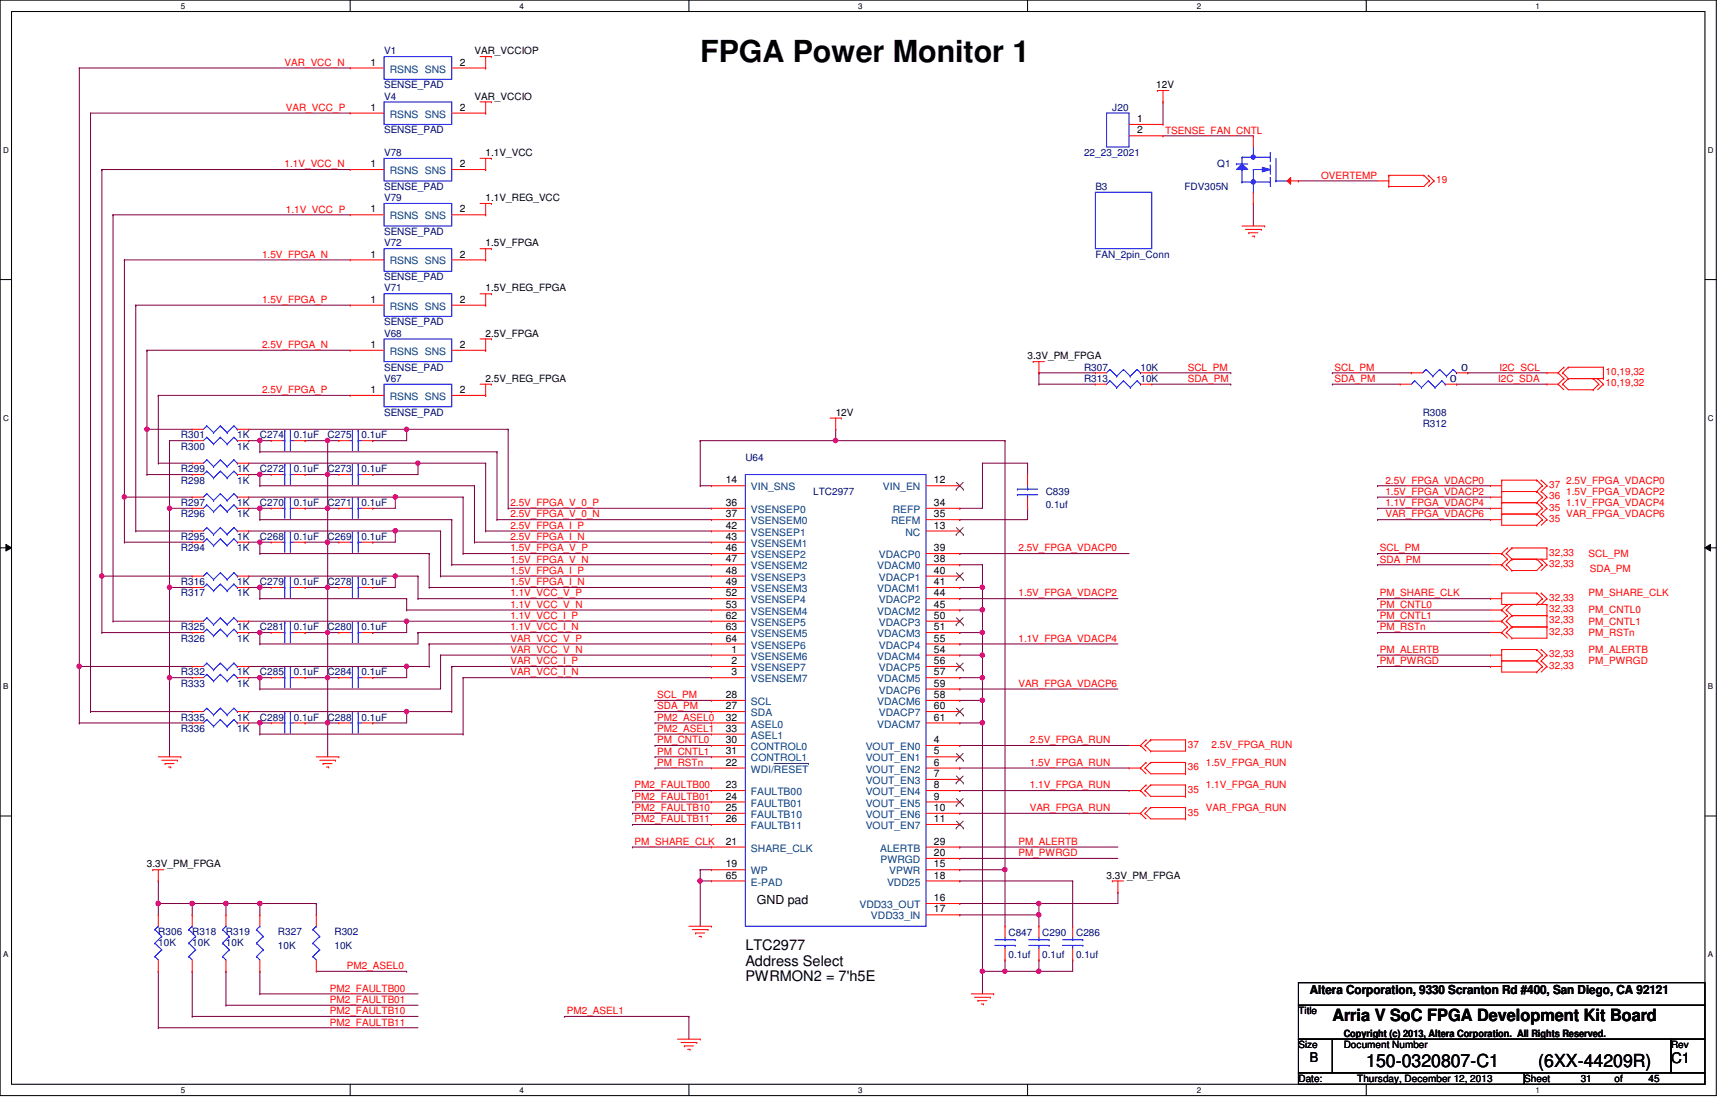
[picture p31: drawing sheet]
<svg xmlns="http://www.w3.org/2000/svg" width="432mm" height="279mm" viewBox="0 0 432 279" stroke-linecap="round" stroke-linejoin="round" font-family="sans-serif">
<defs><g id="words">
<text font-size="7.6" x="174.9" y="15.5">FPGA Power Monitor 1</text>
<g font-size="4.5">
<text x="341.2" y="266.3">150-0320807-C1</text>
<text x="384.2" y="266.3">(6XX-44209R)</text>
</g>
<text font-size="4.2" x="332.7" y="254.8">Arria V SoC FPGA Development Kit Board</text>
<g font-size="3.6">
<text x="186.1" y="237.3">LTC2977</text>
<text x="186.1" y="241.1">Address Select</text>
<text x="186.1" y="244.9">PWRMON2 = 7'h5E</text>
<text x="417.3" y="265.5">C1</text>
</g>
<text font-size="3.3" x="327.1" y="265.3">B</text>
<g font-size="3.1">
<text x="189" y="225.6">GND pad</text>
<text x="327.1" y="248.2">Altera Corporation, 9330 Scranton Rd #400, San Diego, CA 92121</text>
</g>
<g font-size="2.5" fill="#f00">
<text x="71.1" y="16.4">VAR_VCC_N</text>
<text x="71.4" y="27.7">VAR_VCC_P</text>
<text x="291" y="33.4">TSENSE_FAN_CNTL</text>
<text x="71.1" y="41.8">1.1V_VCC_N</text>
<text x="329.9" y="44.6">OVERTEMP</text>
<text x="358.7" y="45.7">19</text>
<text x="71.4" y="53.1">1.1V_VCC_P</text>
<text x="65.4" y="64.3">1.5V_FPGA_N</text>
<text x="65.4" y="75.6">1.5V_FPGA_P</text>
<text x="65.4" y="86.9">2.5V_FPGA_N</text>
<text x="296.6" y="95.4">SDA_PM</text>
<text x="296.6" y="92.5">SCL_PM</text>
<text x="333.3" y="95.4">SDA_PM</text>
<text x="333.3" y="92.5">SCL_PM</text>
<text x="374.2" y="95.3">I2C_SDA</text>
<text x="374.5" y="92.5">I2C_SCL</text>
<text x="401" y="93.6">10,19,32</text>
<text x="65.4" y="98.2">2.5V_FPGA_P</text>
<text x="401" y="96.5">10,19,32</text>
<text x="346" y="120.7">2.5V_FPGA_VDACP0</text>
<text x="346" y="123.6">1.5V_FPGA_VDACP2</text>
<text x="386.9" y="121.8">37</text>
<text x="386.9" y="124.7">36</text>
<text x="391.1" y="120.7">2.5V_FPGA_VDACP0</text>
<text x="391.1" y="123.5">1.5V_FPGA_VDACP2</text>
<text x="127.5" y="126.4">2.5V_FPGA_V_0_P</text>
<text x="127.5" y="129.2">2.5V_FPGA_V_0_N</text>
<text x="346" y="126.4">1.1V_FPGA_VDACP4</text>
<text x="346" y="129.2">VAR_FPGA_VDACP6</text>
<text x="386.9" y="127.5">35</text>
<text x="386.9" y="130.3">35</text>
<text x="391.1" y="126.4">1.1V_FPGA_VDACP4</text>
<text x="391.1" y="129.2">VAR_FPGA_VDACP6</text>
<text x="127.5" y="134.8">2.5V_FPGA_I_N</text>
<text x="127.5" y="132">2.5V_FPGA_I_P</text>
<text x="127.5" y="137.7">1.5V_FPGA_V_P</text>
<text x="254.3" y="137.7">2.5V_FPGA_VDACP0</text>
<text x="344.6" y="137.7">SCL_PM</text>
<text x="127.5" y="143.3">1.5V_FPGA_I_P</text>
<text x="127.5" y="140.5">1.5V_FPGA_V_N</text>
<text x="344.6" y="140.5">SDA_PM</text>
<text x="386.9" y="138.8">32,33</text>
<text x="386.9" y="141.6">32,33</text>
<text x="396.7" y="139.1">SCL_PM</text>
<text x="397" y="142.7">SDA_PM</text>
<text x="127.5" y="148.9">1.1V_VCC_V_P</text>
<text x="127.5" y="146.1">1.5V_FPGA_I_N</text>
<text x="254.3" y="148.9">1.5V_FPGA_VDACP2</text>
<text x="344.6" y="148.9">PM_SHARE_CLK</text>
<text x="396.7" y="148.9">PM_SHARE_CLK</text>
<text x="127.5" y="151.8">1.1V_VCC_V_N</text>
<text x="127.5" y="154.6">1.1V_VCC_I_P</text>
<text x="344.6" y="151.8">PM_CNTL0</text>
<text x="344.6" y="154.6">PM_CNTL1</text>
<text x="386.9" y="152.9">32,33</text>
<text x="386.9" y="155.7">32,33</text>
<text x="386.9" y="150">32,33</text>
<text x="396.7" y="153.2">PM_CNTL0</text>
<text x="396.7" y="156">PM_CNTL1</text>
<text x="127.5" y="157.4">1.1V_VCC_I_N</text>
<text x="127.5" y="160.2">VAR_VCC_V_P</text>
<text x="254.3" y="160.2">1.1V_FPGA_VDACP4</text>
<text x="344.6" y="157.4">PM_RSTn</text>
<text x="386.9" y="158.5">32,33</text>
<text x="396.7" y="158.8">PM_RSTn</text>
<text x="127.5" y="163">VAR_VCC_V_N</text>
<text x="127.5" y="165.9">VAR_VCC_I_P</text>
<text x="344.6" y="163">PM_ALERTB</text>
<text x="344.6" y="165.9">PM_PWRGD</text>
<text x="386.9" y="167">32,33</text>
<text x="386.9" y="164.1">32,33</text>
<text x="396.7" y="165.8">PM_PWRGD</text>
<text x="396.7" y="163">PM_ALERTB</text>
<text x="127.5" y="168.7">VAR_VCC_I_N</text>
<text x="254.3" y="171.5">VAR_FPGA_VDACP6</text>
<text x="164.1" y="177.1">SDA_PM</text>
<text x="164.1" y="174.3">SCL_PM</text>
<text x="164.1" y="180">PM2_ASEL0</text>
<text x="164.1" y="185.6">PM_CNTL0</text>
<text x="164.1" y="182.8">PM2_ASEL1</text>
<text x="257.2" y="185.6">2.5V_FPGA_RUN</text>
<text x="164.1" y="188.4">PM_CNTL1</text>
<text x="164.1" y="191.2">PM_RSTn</text>
<text x="257.2" y="191.2">1.5V_FPGA_RUN</text>
<text x="296.7" y="186.7">37</text>
<text x="301.2" y="191.2">1.5V_FPGA_RUN</text>
<text x="302.6" y="186.7">2.5V_FPGA_RUN</text>
<text x="158.5" y="196.8">PM2_FAULTB00</text>
<text x="257.2" y="196.8">1.1V_FPGA_RUN</text>
<text x="296.7" y="192.3">36</text>
<text x="296.7" y="198">35</text>
<text x="301.2" y="196.8">1.1V_FPGA_RUN</text>
<text x="158.5" y="202.5">PM2_FAULTB10</text>
<text x="158.5" y="199.7">PM2_FAULTB01</text>
<text x="257.2" y="202.5">VAR_FPGA_RUN</text>
<text x="296.7" y="203.6">35</text>
<text x="301.2" y="202.5">VAR_FPGA_RUN</text>
<text x="158.5" y="205.3">PM2_FAULTB11</text>
<text x="158.5" y="210.9">PM_SHARE_CLK</text>
<text x="254.3" y="210.9">PM_ALERTB</text>
<text x="254.3" y="213.8">PM_PWRGD</text>
<text x="86.6" y="242">PM2_ASEL0</text>
<text x="82.4" y="247.6">PM2_FAULTB00</text>
<text x="82.4" y="250.4">PM2_FAULTB01</text>
<text x="82.4" y="253.2">PM2_FAULTB10</text>
<text x="82.4" y="256.1">PM2_FAULTB11</text>
<text x="141.6" y="253.2">PM2_ASEL1</text>
</g>
<g font-size="2.5">
<text x="92.5" y="16.4">1</text>
<text x="114.8" y="16.4">2</text>
<text x="118.5" y="13.6">VAR_VCCIOP</text>
<text x="288.8" y="22.1">12V</text>
<text x="92.5" y="27.6">1</text>
<text x="114.8" y="27.6">2</text>
<text x="118.5" y="24.8">VAR_VCCIO</text>
<text x="284" y="30.5">1</text>
<text x="284" y="33.3">2</text>
<text x="92.5" y="41.7">1</text>
<text x="114.8" y="41.7">2</text>
<text x="121.3" y="38.9">1.1V_VCC</text>
<text x="92.5" y="53">1</text>
<text x="114.8" y="53">2</text>
<text x="121.3" y="50.2">1.1V_REG_VCC</text>
<text x="92.5" y="64.3">1</text>
<text x="114.8" y="64.3">2</text>
<text x="121.3" y="61.5">1.5V_FPGA</text>
<text x="92.5" y="75.6">1</text>
<text x="114.8" y="75.6">2</text>
<text x="121.3" y="72.8">1.5V_REG_FPGA</text>
<text x="92.5" y="86.9">1</text>
<text x="114.8" y="86.9">2</text>
<text x="121.3" y="84.1">2.5V_FPGA</text>
<text x="256.6" y="89.7">3.3V_PM_FPGA</text>
<text x="121.3" y="95.3">2.5V_REG_FPGA</text>
<text x="92.5" y="98.1">1</text>
<text x="114.8" y="98.1">2</text>
<text x="208.7" y="103.8">12V</text>
<text x="181.3" y="120.7">14</text>
<text x="233.3" y="120.7">12</text>
<text x="181.3" y="126.3">36</text>
<text x="181.3" y="129.2">37</text>
<text x="181.3" y="132">42</text>
<text x="233.3" y="132">13</text>
<text x="233.3" y="126.3">34</text>
<text x="233.3" y="129.2">35</text>
<text x="181.3" y="134.8">43</text>
<text x="181.3" y="137.6">46</text>
<text x="233.3" y="137.6">39</text>
<text x="181.3" y="140.4">47</text>
<text x="181.3" y="143.3">48</text>
<text x="233.3" y="140.4">38</text>
<text x="233.3" y="143.3">40</text>
<text x="181.3" y="146.1">49</text>
<text x="181.3" y="148.9">52</text>
<text x="233.3" y="146.1">41</text>
<text x="233.3" y="148.9">44</text>
<text x="181.3" y="151.7">53</text>
<text x="181.3" y="154.5">62</text>
<text x="233.3" y="151.7">45</text>
<text x="233.3" y="154.5">50</text>
<text x="181.3" y="157.4">63</text>
<text x="181.3" y="160.2">64</text>
<text x="233.3" y="157.4">51</text>
<text x="233.3" y="160.2">55</text>
<text x="182.7" y="163">1</text>
<text x="182.7" y="165.8">2</text>
<text x="233.3" y="163">54</text>
<text x="233.3" y="165.8">56</text>
<text x="182.7" y="168.6">3</text>
<text x="233.3" y="168.6">57</text>
<text x="233.3" y="171.4">59</text>
<text x="181.3" y="177.1">27</text>
<text x="181.3" y="174.3">28</text>
<text x="181.3" y="179.9">32</text>
<text x="233.3" y="174.3">58</text>
<text x="233.3" y="177.1">60</text>
<text x="233.3" y="179.9">61</text>
<text x="181.3" y="185.5">30</text>
<text x="181.3" y="182.7">33</text>
<text x="233.3" y="185.5">4</text>
<text x="181.3" y="191.2">22</text>
<text x="181.3" y="188.4">31</text>
<text x="233.3" y="188.4">5</text>
<text x="233.3" y="191.2">6</text>
<text x="181.3" y="196.8">23</text>
<text x="233.3" y="196.8">8</text>
<text x="233.3" y="194">7</text>
<text x="181.3" y="199.6">24</text>
<text x="181.3" y="202.5">25</text>
<text x="233.3" y="199.6">9</text>
<text x="233.3" y="202.5">10</text>
<text x="181.3" y="205.3">26</text>
<text x="233.3" y="205.3">11</text>
<text x="181.3" y="210.9">21</text>
<text x="233.3" y="213.7">20</text>
<text x="233.3" y="210.9">29</text>
<text x="36.7" y="216.6">3.3V_PM_FPGA</text>
<text x="181.3" y="216.6">19</text>
<text x="181.3" y="219.4">65</text>
<text x="233.3" y="216.6">15</text>
<text x="233.3" y="219.4">18</text>
<text x="276.4" y="219.4">3.3V_PM_FPGA</text>
<text x="233.3" y="225">16</text>
<text x="233.3" y="227.8">17</text>
<text x="324.3" y="253.2">Title</text>
<text x="324.3" y="261.7">Size</text>
<text x="335.6" y="259">Copyright (c) 2013, Altera Corporation. All Rights Reserved.</text>
<text x="335.6" y="261.7">Document Number</text>
<text x="417.3" y="261.7">Rev</text>
<text x="324.3" y="270.1">Date:</text>
<text x="339" y="270.1">Thursday, December 12, 2013</text>
<text x="380.7" y="270.1">Sheet</text>
<text x="394.8" y="270.1">31</text>
<text x="403.2" y="270.1">of</text>
<text x="411.7" y="270.1">45</text>
</g>
<g font-size="2.5" fill="#000080">
<text x="95.9" y="13.6">V1</text>
<text x="95.9" y="22.1">SENSE_PAD</text>
<text x="95.9" y="24.8">V4</text>
<text x="277.8" y="27.7">J20</text>
<text x="95.9" y="33.3">SENSE_PAD</text>
<text x="95.9" y="38.9">V78</text>
<text x="270.7" y="38.9">22_23_2021</text>
<text x="304" y="41.8">Q1</text>
<text x="95.9" y="47.4">SENSE_PAD</text>
<text x="273.6" y="47.4">B3</text>
<text x="295.8" y="47.4">FDV305N</text>
<text x="95.9" y="50.2">V79</text>
<text x="95.9" y="58.7">SENSE_PAD</text>
<text x="95.9" y="61.5">V72</text>
<text x="273.6" y="64.3">FAN_2pin_Conn</text>
<text x="95.9" y="70">SENSE_PAD</text>
<text x="95.9" y="72.8">V71</text>
<text x="95.9" y="81.2">SENSE_PAD</text>
<text x="95.9" y="84.1">V68</text>
<text x="95.9" y="95.3">V67</text>
<text x="95.9" y="92.5">SENSE_PAD</text>
<text x="270.7" y="95.3">R313</text>
<text x="270.7" y="92.5">R307</text>
<text x="284.8" y="95.3">10K</text>
<text x="284.8" y="92.5">10K</text>
<text x="362.1" y="95.3">0</text>
<text x="364.9" y="92.5">0</text>
<text x="95.9" y="103.8">SENSE_PAD</text>
<text x="355.3" y="106.6">R312</text>
<text x="355.3" y="103.8">R308</text>
<text x="45.2" y="112.3">R300</text>
<text x="45.2" y="109.4">R301</text>
<text x="59.3" y="112.3">1K</text>
<text x="59.3" y="109.4">1K</text>
<text x="64.9" y="109.4">C274</text>
<text x="73.4" y="109.4">0.1uF</text>
<text x="81.8" y="109.4">C275</text>
<text x="90.3" y="109.4">0.1uF</text>
<text x="45.2" y="117.9">R299</text>
<text x="59.3" y="117.9">1K</text>
<text x="64.9" y="117.9">C272</text>
<text x="73.4" y="117.9">0.1uF</text>
<text x="81.8" y="117.9">C273</text>
<text x="90.3" y="117.9">0.1uF</text>
<text x="186.1" y="115.1">U64</text>
<text x="45.2" y="120.7">R298</text>
<text x="59.3" y="120.7">1K</text>
<text x="203.1" y="123.5">LTC2977</text>
<text x="261.2" y="123.5">C839</text>
<text x="45.2" y="129.2">R296</text>
<text x="45.2" y="126.4">R297</text>
<text x="59.3" y="129.2">1K</text>
<text x="59.3" y="126.4">1K</text>
<text x="64.9" y="126.4">C270</text>
<text x="73.4" y="126.4">0.1uF</text>
<text x="81.8" y="126.4">C271</text>
<text x="90.3" y="126.4">0.1uF</text>
<text x="261.2" y="126.9">0.1uf</text>
<text x="45.2" y="137.6">R294</text>
<text x="45.2" y="134.8">R295</text>
<text x="59.3" y="137.6">1K</text>
<text x="59.3" y="134.8">1K</text>
<text x="64.9" y="134.8">C268</text>
<text x="73.4" y="134.8">0.1uF</text>
<text x="81.8" y="134.8">C269</text>
<text x="90.3" y="134.8">0.1uF</text>
<text x="45.2" y="146.1">R316</text>
<text x="45.2" y="148.9">R317</text>
<text x="59.3" y="146.1">1K</text>
<text x="59.3" y="148.9">1K</text>
<text x="64.9" y="146.1">C279</text>
<text x="73.4" y="146.1">0.1uF</text>
<text x="81.8" y="146.1">C278</text>
<text x="90.3" y="146.1">0.1uF</text>
<text x="45.2" y="160.2">R326</text>
<text x="45.2" y="157.4">R325</text>
<text x="59.3" y="160.2">1K</text>
<text x="59.3" y="157.4">1K</text>
<text x="64.9" y="157.4">C281</text>
<text x="73.4" y="157.4">0.1uF</text>
<text x="81.8" y="157.4">C280</text>
<text x="90.3" y="157.4">0.1uF</text>
<text x="45.2" y="168.7">R332</text>
<text x="45.2" y="171.4">R333</text>
<text x="59.3" y="168.7">1K</text>
<text x="59.3" y="171.4">1K</text>
<text x="64.9" y="168.7">C285</text>
<text x="73.4" y="168.7">0.1uF</text>
<text x="81.8" y="168.7">C284</text>
<text x="90.3" y="168.7">0.1uF</text>
<text x="45.2" y="179.9">R335</text>
<text x="59.3" y="179.9">1K</text>
<text x="64.9" y="179.9">C289</text>
<text x="73.4" y="179.9">0.1uF</text>
<text x="81.8" y="179.9">C288</text>
<text x="90.3" y="179.9">0.1uF</text>
<text x="45.2" y="182.8">R336</text>
<text x="59.3" y="182.8">1K</text>
<text x="39.5" y="233.5">R306</text>
<text x="48" y="233.5">R318</text>
<text x="56.4" y="233.5">R319</text>
<text x="69.4" y="233.5">R327</text>
<text x="83.5" y="233.5">R302</text>
<text x="251.8" y="233.8">C847</text>
<text x="260.3" y="233.8">C290</text>
<text x="268.7" y="233.8">C286</text>
<text x="39.5" y="236.3">10K</text>
<text x="48" y="236.3">10K</text>
<text x="56.4" y="236.3">10K</text>
<text x="69.4" y="236.9">10K</text>
<text x="83.5" y="236.9">10K</text>
<text x="251.8" y="239.1">0.1uf</text>
<text x="260.3" y="239.1">0.1uf</text>
<text x="268.7" y="239.1">0.1uf</text>
</g>
<g font-size="2.5" fill="#004080">
<text x="97.3" y="18.1">RSNS SNS</text>
<text x="97.3" y="29.4">RSNS SNS</text>
<text x="97.3" y="43.5">RSNS SNS</text>
<text x="97.3" y="54.8">RSNS SNS</text>
<text x="97.3" y="66">RSNS SNS</text>
<text x="97.3" y="77.3">RSNS SNS</text>
<text x="97.3" y="88.6">RSNS SNS</text>
<text x="97.3" y="99.9">RSNS SNS</text>
<text x="187.5" y="122.4">VIN_SNS</text>
<text x="220.5" y="122.4">VIN_EN</text>
<text x="187.5" y="128.1">VSENSEP0</text>
<text x="187.5" y="130.9">VSENSEM0</text>
<text x="222.5" y="130.9">REFM</text>
<text x="223" y="128.1">REFP</text>
<text x="187.5" y="133.7">VSENSEP1</text>
<text x="187.5" y="136.5">VSENSEM1</text>
<text x="226.1" y="133.7">NC</text>
<text x="187.5" y="139.4">VSENSEP2</text>
<text x="187.5" y="142.2">VSENSEM2</text>
<text x="219.1" y="142.2">VDACM0</text>
<text x="219.5" y="139.4">VDACP0</text>
<text x="187.5" y="145">VSENSEP3</text>
<text x="187.5" y="147.8">VSENSEM3</text>
<text x="219.1" y="147.8">VDACM1</text>
<text x="219.5" y="145">VDACP1</text>
<text x="187.5" y="150.6">VSENSEP4</text>
<text x="187.5" y="153.5">VSENSEM4</text>
<text x="219.1" y="153.5">VDACM2</text>
<text x="219.5" y="150.6">VDACP2</text>
<text x="187.5" y="156.3">VSENSEP5</text>
<text x="187.5" y="159.1">VSENSEM5</text>
<text x="187.5" y="161.9">VSENSEP6</text>
<text x="219.1" y="159.1">VDACM3</text>
<text x="219.5" y="156.3">VDACP3</text>
<text x="219.5" y="161.9">VDACP4</text>
<text x="187.5" y="164.7">VSENSEM6</text>
<text x="187.5" y="167.6">VSENSEP7</text>
<text x="219.1" y="164.7">VDACM4</text>
<text x="219.5" y="167.6">VDACP5</text>
<text x="187.5" y="170.3">VSENSEM7</text>
<text x="219.1" y="170.3">VDACM5</text>
<text x="219.5" y="173.2">VDACP6</text>
<text x="187.5" y="178.8">SDA</text>
<text x="187.5" y="176">SCL</text>
<text x="219.1" y="176">VDACM6</text>
<text x="219.5" y="178.8">VDACP7</text>
<text x="187.5" y="181.7">ASEL0</text>
<text x="187.5" y="184.4">ASEL1</text>
<text x="219.1" y="181.7">VDACM7</text>
<text x="187.5" y="187.3">CONTROL0</text>
<text x="187.5" y="190.1">CONTROL1</text>
<text x="216.2" y="187.3">VOUT_EN0</text>
<text x="216.2" y="190.1">VOUT_EN1</text>
<text x="187.5" y="192.9">WDI/RESET</text>
<text x="216.2" y="192.9">VOUT_EN2</text>
<text x="216.2" y="195.7">VOUT_EN3</text>
<text x="187.5" y="198.5">FAULTB00</text>
<text x="187.5" y="201.4">FAULTB01</text>
<text x="216.2" y="198.5">VOUT_EN4</text>
<text x="216.2" y="201.4">VOUT_EN5</text>
<text x="187.5" y="204.2">FAULTB10</text>
<text x="187.5" y="207">FAULTB11</text>
<text x="216.2" y="204.2">VOUT_EN6</text>
<text x="216.2" y="207">VOUT_EN7</text>
<text x="187.5" y="212.6">SHARE_CLK</text>
<text x="219.8" y="212.6">ALERTB</text>
<text x="219.9" y="215.5">PWRGD</text>
<text x="187.5" y="218.3">WP</text>
<text x="187.5" y="221.1">E-PAD</text>
<text x="221.5" y="221.1">VDD25</text>
<text x="222.1" y="218.3">VPWR</text>
<text x="214.6" y="226.7">VDD33_OUT</text>
<text x="217.5" y="229.6">VDD33_IN</text>
</g>
<g font-size="2">
<text x="45.2" y="2.2">5</text>
<text x="129.8" y="2.2">4</text>
<text x="214.3" y="2.2">3</text>
<text x="298.9" y="2.2">2</text>
<text x="383.5" y="2.2">1</text>
<text x=".8" y="38.1">D</text>
<text x="426.5" y="38.1">D</text>
<text x=".8" y="105.1">C</text>
<text x="426.5" y="105.1">C</text>
<text x=".8" y="172">B</text>
<text x="426.5" y="172">B</text>
<text x=".8" y="239">A</text>
<text x="426.5" y="239">A</text>
<text x="45.2" y="272.9">5</text>
<text x="129.8" y="272.9">4</text>
<text x="214.3" y="272.9">3</text>
<text x="298.9" y="272.9">2</text>
<text x="383.5" y="272.9">1</text>
</g>
</g></defs>
<path d="M0 0h428.6v273.6h-428.6zM2.9 2.9h422.9v267.8h-422.9z" fill="none" stroke="#000" stroke-width=".25"/>
<g fill="#fff">
<path d="M45.2 .4h1.1v2.2h-1.1z"/>
<path d="M45.2 271.1h1.1v2.2h-1.1z"/>
</g>
<path d="M87.5 0v2.9M87.5 270.7v2.9" fill="none" stroke="#000" stroke-width=".25"/>
<g fill="#fff">
<path d="M129.8 .4h1.1v2.2h-1.1z"/>
<path d="M129.8 271.1h1.1v2.2h-1.1z"/>
</g>
<path d="M172 0v2.9M172 270.7v2.9" fill="none" stroke="#000" stroke-width=".25"/>
<g fill="#fff">
<path d="M214.3 .4h1.1v2.2h-1.1z"/>
<path d="M214.3 271.1h1.1v2.2h-1.1z"/>
</g>
<path d="M256.6 0v2.9M256.6 270.7v2.9" fill="none" stroke="#000" stroke-width=".25"/>
<g fill="#fff">
<path d="M298.9 .4h1.1v2.2h-1.1z"/>
<path d="M298.9 271.1h1.1v2.2h-1.1z"/>
</g>
<path d="M341.2 0v2.9M341.2 270.7v2.9" fill="none" stroke="#000" stroke-width=".25"/>
<g fill="#fff">
<path d="M383.5 .4h1.1v2.2h-1.1z"/>
<path d="M383.5 271.1h1.1v2.2h-1.1z"/>
<path d="M.8 36.3h1.4v2.3h-1.4z"/>
<path d="M426.5 36.3h1.4v2.3h-1.4z"/>
<path d="M.8 103.3h1.4v2.2h-1.4z"/>
<path d="M426.5 103.3h1.4v2.2h-1.4z"/>
</g>
<path d="M0 69.8h2.9M425.8 69.8h2.8" fill="none" stroke="#000" stroke-width=".25"/>
<g fill="#fff">
<path d="M.8 170.2h1.3v2.3h-1.3z"/>
<path d="M426.5 170.2h1.3v2.3h-1.3z"/>
</g>
<path d="M0 136.8h2.9M1.5 135.9l1.4 .9-1.4 .8zM425.8 136.8l1.4-.9v1.7zM425.8 136.8h2.8" fill="none" stroke="#000" stroke-width=".25"/>
<path d="M1.5 135.9l1.4 .9-1.4 .8zM425.8 136.8l1.4-.9v1.7z" fill="#000"/>
<g fill="#fff">
<path d="M.8 237.2h1.3v2.2h-1.3z"/>
<path d="M426.5 237.2h1.3v2.2h-1.3z"/>
</g>
<path d="M0 203.8h2.9M425.8 203.8h2.8" fill="none" stroke="#000" stroke-width=".25"/>
<g fill="none" stroke="#800040" stroke-width=".25">
<path d="M251 110h.1M251 110v107.2M344 138.2h.1M344 138.2h28.2M344 141h.1M344 152.3h.1M344 155.1h.1M344 157.9h.1M344 141h28.2M344 152.3h28.2M344 155.1h28.2M344 157.9h28.2"/>
<path d="M344 163.6h.1M344 166.4h.1M344 163.6h28.2M344 166.4h28.2"/>
</g>
<circle cx="250.9" cy="217.1" r=".56" fill="#f0f"/>
<circle cx="250.9" cy="217.1" r=".56" fill="none" stroke="#f0f" stroke-width=".25"/>
<path d="M239.7 141h.1M239.7 146.7h.1M239.7 152.3h.1M239.7 141h5.7M239.7 146.7h5.7M245.4 146.7h.1M245.4 146.7v5.6h-5.7" fill="none" stroke="#800040" stroke-width=".25"/>
<circle cx="245.3" cy="152.3" r=".56" fill="#f0f"/>
<circle cx="245.3" cy="152.3" r=".56" fill="none" stroke="#f0f" stroke-width=".25"/>
<path d="M239.7 174.9h.1M245.4 169.2h.1M245.4 169.2v5.7h-5.7" fill="none" stroke="#800040" stroke-width=".25"/>
<circle cx="245.3" cy="174.8" r=".56" fill="#f0f"/>
<circle cx="245.3" cy="174.8" r=".56" fill="none" stroke="#f0f" stroke-width=".25"/>
<circle cx="245.3" cy="169.2" r=".56" fill="#f0f"/>
<circle cx="245.3" cy="169.2" r=".56" fill="none" stroke="#f0f" stroke-width=".25"/>
<path d="M245.4 141h.1M245.4 141v5.7" fill="none" stroke="#800040" stroke-width=".25"/>
<circle cx="245.3" cy="146.6" r=".56" fill="#f0f"/>
<circle cx="245.3" cy="146.6" r=".56" fill="none" stroke="#f0f" stroke-width=".25"/>
<path d="M245.4 157.9h.1M245.4 157.9v11.3h-5.7M239.7 163.6h.1M239.7 169.2h.1M239.7 163.6h5.7M245.4 163.6h.1M245.4 242.5h.1M245.4 242.5v5.7" fill="none" stroke="#800040" stroke-width=".25"/>
<circle cx="245.3" cy="163.6" r=".56" fill="#f0f"/>
<circle cx="245.3" cy="163.6" r=".56" fill="none" stroke="#f0f" stroke-width=".25"/>
<path d="M239.7 157.9h.1M239.7 157.9h5.7" fill="none" stroke="#800040" stroke-width=".25"/>
<circle cx="245.3" cy="157.9" r=".55" fill="#f0f"/>
<circle cx="245.3" cy="157.9" r=".55" fill="none" stroke="#f0f" stroke-width=".25"/>
<path d="M245.4 152.3h.1M245.4 152.3v5.6M245.4 174.9h.1M245.4 174.9v5.6h-5.7M239.7 180.5h.1M239.7 217.2h.1M239.7 217.2h11.3M251 217.2h.1M251 217.2v14.1M251 239.7h.1M251 239.7v2.8" fill="none" stroke="#800040" stroke-width=".25"/>
<circle cx="251" cy="242.5" r=".55" fill="#f0f"/>
<circle cx="251" cy="242.5" r=".55" fill="none" stroke="#f0f" stroke-width=".25"/>
<path d="M208.7 107.2h.1M208.7 110h.1M208.7 107.2v2.8M208.7 110h42.3M251 242.5h.1M251 242.5h8.5" fill="none" stroke="#800040" stroke-width=".25"/>
<circle cx="208.7" cy="110" r=".56" fill="#f0f"/>
<circle cx="208.7" cy="110" r=".56" fill="none" stroke="#f0f" stroke-width=".25"/>
<path d="M174.9 110h.1M174.9 110v11.3M174.9 121.3h.1M174.9 121.3h2.8M245.4 180.5h.1M245.4 180.5v62M259.5 225.6h.1M259.5 225.6v2.8M245.4 242.5h.1M245.4 242.5h5.6" fill="none" stroke="#800040" stroke-width=".25"/>
<circle cx="245.3" cy="242.5" r=".55" fill="#f0f"/>
<circle cx="245.3" cy="242.5" r=".55" fill="none" stroke="#f0f" stroke-width=".25"/>
<circle cx="245.3" cy="180.5" r=".56" fill="#f0f"/>
<circle cx="245.3" cy="180.5" r=".56" fill="none" stroke="#f0f" stroke-width=".25"/>
<path d="M174.9 220h.1M174.9 220h2.8M174.9 220v11.3M239.7 211.5h.1M239.7 214.3h.1M239.7 211.5h39.5M239.7 214.3h39.5" fill="none" stroke="#800040" stroke-width=".25"/>
<circle cx="174.8" cy="220" r=".56" fill="#f0f"/>
<circle cx="174.8" cy="220" r=".56" fill="none" stroke="#f0f" stroke-width=".25"/>
<g fill="none" stroke="#800040" stroke-width=".25">
<path d="M245.4 115.7h.1M245.4 115.7v11.2h-5.7M245.4 115.7h11.2M256.6 115.7h.1M256.6 115.7v2.8M239.7 129.8h.1M239.7 126.9h.1M256.6 126.9h.1M256.6 126.9v2.9h-16.9M239.7 149.5h.1M239.7 149.5h39.5M174.9 217.2h.1"/>
<path d="M174.9 217.2v2.8M239.7 220h.1M239.7 220h28.2M267.9 220h.1M267.9 220v11.3M259.5 225.6h.1M259.5 225.6h19.7"/>
</g>
<circle cx="259.4" cy="225.6" r=".56" fill="#f0f"/>
<circle cx="259.4" cy="225.6" r=".56" fill="none" stroke="#f0f" stroke-width=".25"/>
<path d="M239.7 228.4h.1M239.7 228.4h19.8M259.5 228.4h.1M259.5 228.4v2.9" fill="none" stroke="#800040" stroke-width=".25"/>
<circle cx="259.4" cy="228.4" r=".55" fill="#f0f"/>
<circle cx="259.4" cy="228.4" r=".55" fill="none" stroke="#f0f" stroke-width=".25"/>
<path d="M259.5 239.7h.1M259.5 239.7v2.8" fill="none" stroke="#800040" stroke-width=".25"/>
<circle cx="259.4" cy="242.5" r=".55" fill="#f0f"/>
<circle cx="259.4" cy="242.5" r=".55" fill="none" stroke="#f0f" stroke-width=".25"/>
<g fill="none" stroke="#800040" stroke-width=".25">
<path d="M174.9 110h.1M174.9 110h33.8M344 149.5h.1M344 149.5h28.2M163.6 177.7h.1M163.6 174.9h.1M163.6 177.7h14.1M163.6 174.9h14.1M157.9 197.4h.1M157.9 197.4h19.8M163.6 189h.1M163.6 186.1h.1"/>
<path d="M163.6 191.8h.1M163.6 180.5h.1M163.6 183.3h.1M163.6 189h14.1M163.6 186.1h14.1M163.6 191.8h14.1M163.6 180.5h14.1M163.6 183.3h14.1M39.5 220h.1M39.5 220v8.4M157.9 211.5h.1M157.9 203.1h.1"/>
<path d="M157.9 205.9h.1M157.9 200.2h.1M157.9 211.5h19.8M157.9 203.1h19.8M157.9 205.9h19.8M157.9 200.2h19.8M174.9 217.2h.1M174.9 217.2h2.8M39.5 225.6h.1M39.5 225.6h8.5M48 225.6h.1M48 225.6v2.8"/>
<path d="M56.4 225.6h.1M56.4 225.6v2.8M64.9 225.6h.1M64.9 225.6v2.8M267.9 239.7h.1M267.9 239.7v2.8h-8.4M39.5 242.5h.1M39.5 242.5v14.1M48 242.5h.1M48 242.5v11.3M56.4 242.5h.1M56.4 242.5v8.5"/>
<path d="M64.9 242.5h.1M64.9 242.5v5.7M141 253.8h.1M141 253.8h31M172 253.8h.1M172 253.8v5.7M259.5 242.5h.1"/>
</g>
<circle cx="39.5" cy="225.6" r=".56" fill="#f0f"/>
<circle cx="39.5" cy="225.6" r=".56" fill="none" stroke="#f0f" stroke-width=".25"/>
<g fill="none" stroke="#800040" stroke-width=".25">
<path d="M33.9 76.2h.1M33.9 76.2v56.4M76.2 110h.1M76.2 118.5h.1M76.2 110h5.6M81.8 110h.1M81.8 110v8.5h-5.6M126.9 107.2h.1M126.9 107.2v19.7M31.1 135.4h.1M31.1 135.4h16.9M33.9 132.6h.1"/>
<path d="M33.9 132.6h14.1M126.9 126.9h.1M126.9 126.9h50.8M64.9 225.6h.1M64.9 225.6h14.1M279.2 222.8h.1M279.2 222.8v2.8M39.5 256.6h.1M39.5 256.6h64.9M48 253.8h.1M48 253.8h56.4M56.4 251h.1"/>
<path d="M56.4 251h48M64.9 248.2h.1M64.9 248.2h39.5"/>
</g>
<circle cx="81.8" cy="118.4" r=".56" fill="#f0f"/>
<circle cx="81.8" cy="118.4" r=".56" fill="none" stroke="#f0f" stroke-width=".25"/>
<g fill="none" stroke="#800040" stroke-width=".25">
<path d="M28.2 53.6h.1M28.2 53.6v101.5M62.1 118.5h.1M62.1 118.5h2.8M81.8 118.5h.1M81.8 118.5v16.9h-5.6M31.1 124.1h.1M31.1 124.1v11.3M76.2 126.9h.1M76.2 135.4h.1M76.2 126.9h5.6M81.8 126.9h.1"/>
<path d="M62.1 146.7h.1M62.1 146.7h2.8"/>
</g>
<circle cx="64.9" cy="146.6" r=".56" fill="#f0f"/>
<circle cx="64.9" cy="146.6" r=".56" fill="none" stroke="#f0f" stroke-width=".25"/>
<path d="M36.7 107.2h.1M36.7 107.2v11.3M62.1 135.4h.1M62.1 135.4h2.8M81.8 135.4h.1M81.8 135.4v11.3M62.1 157.9h.1M62.1 157.9h2.8" fill="none" stroke="#800040" stroke-width=".25"/>
<circle cx="81.8" cy="146.6" r=".56" fill="#f0f"/>
<circle cx="81.8" cy="146.6" r=".56" fill="none" stroke="#f0f" stroke-width=".25"/>
<circle cx="81.8" cy="135.4" r=".56" fill="#f0f"/>
<circle cx="81.8" cy="135.4" r=".56" fill="none" stroke="#f0f" stroke-width=".25"/>
<g fill="none" stroke="#800040" stroke-width=".25">
<path d="M36.7 87.5h.1M36.7 87.5v19.7M39.5 98.7h.1M39.5 98.7v17M36.7 107.2h.1M36.7 107.2h11.3M39.5 115.7h.1M39.5 115.7h8.5M110 132.6h.1M110 132.6v11.2M115.7 124.1h.1M115.7 124.1v14.1"/>
<path d="M28.2 155.1h.1M28.2 155.1h19.8M42.3 146.7h.1M42.3 146.7h5.7M76.2 146.7h.1M76.2 157.9h.1M76.2 146.7h5.6M76.2 157.9h5.6M98.7 143.8h.1M98.7 143.8h5.7M104.4 149.5h.1M104.4 143.8h.1"/>
<path d="M104.4 149.5h73.3M104.4 143.8v5.7M110 143.8h.1M110 143.8h67.7"/>
</g>
<circle cx="36.7" cy="107.2" r=".56" fill="#f0f"/>
<circle cx="36.7" cy="107.2" r=".56" fill="none" stroke="#f0f" stroke-width=".25"/>
<g fill="none" stroke="#800040" stroke-width=".25">
<path d="M31.1 64.9h.1M31.1 64.9v59.2M62.1 110h.1M62.1 110h2.8M31.1 124.1h.1M31.1 124.1h16.9M107.2 138.2h.1M107.2 138.2v8.5M101.6 152.3h.1M101.6 149.5h.1M101.6 152.3h76.1M101.6 149.5v2.8"/>
<path d="M107.2 146.7h.1M107.2 146.7h70.5"/>
</g>
<circle cx="31" cy="124.1" r=".55" fill="#f0f"/>
<circle cx="31" cy="124.1" r=".55" fill="none" stroke="#f0f" stroke-width=".25"/>
<path d="M36.7 118.5h.1M36.7 118.5h11.3M118.5 135.4h.1M118.5 121.3h.1M118.5 135.4h59.2M118.5 121.3v14.1M121.3 132.6h.1M121.3 132.6h56.4M81.8 146.7h.1M81.8 146.7v11.2" fill="none" stroke="#800040" stroke-width=".25"/>
<circle cx="81.8" cy="157.9" r=".55" fill="#f0f"/>
<circle cx="81.8" cy="157.9" r=".55" fill="none" stroke="#f0f" stroke-width=".25"/>
<path d="M25.4 42.3h.1M25.4 42.3v101.5M25.4 143.8h.1M25.4 143.8h22.6" fill="none" stroke="#800040" stroke-width=".25"/>
<circle cx="25.4" cy="143.8" r=".55" fill="#f0f"/>
<circle cx="25.4" cy="143.8" r=".55" fill="none" stroke="#f0f" stroke-width=".25"/>
<g fill="none" stroke="#800040" stroke-width=".25">
<path d="M121.3 115.7h.1M121.3 115.7v16.9M62.1 126.9h.1M62.1 126.9h2.8M115.7 138.2h.1M115.7 138.2h62M64.9 157.9h.1M64.9 157.9h2.8M81.8 146.7h.1M81.8 146.7h2.8M93.1 157.9h.1M93.1 157.9h8.5"/>
<path d="M104.4 157.9h.1M104.4 157.9h73.3"/>
</g>
<circle cx="64.9" cy="157.9" r=".55" fill="#f0f"/>
<circle cx="64.9" cy="157.9" r=".55" fill="none" stroke="#f0f" stroke-width=".25"/>
<g fill="none" stroke="#800040" stroke-width=".25">
<path d="M62.1 124.1h.1M62.1 132.6h.1M62.1 124.1h36.6M62.1 132.6h47.9M64.9 126.9h.1M64.9 135.4h.1M64.9 126.9h2.8M64.9 135.4h2.8M93.1 126.9h.1M93.1 135.4h.1M98.7 124.1h.1M98.7 132.6h.1"/>
<path d="M98.7 124.1v2.8h-5.6M98.7 132.6v2.8h-5.6M62.1 155.1h.1M62.1 155.1h39.5M101.6 155.1h.1M101.6 155.1v2.8M104.4 157.9h.1M104.4 157.9v2.9h-39.5M64.9 160.8h.1"/>
</g>
<circle cx="98.7" cy="132.5" r=".56" fill="#f0f"/>
<circle cx="98.7" cy="132.5" r=".56" fill="none" stroke="#f0f" stroke-width=".25"/>
<path d="M98.7 124.1h.1M98.7 124.1h17" fill="none" stroke="#800040" stroke-width=".25"/>
<circle cx="98.7" cy="124.1" r=".56" fill="#f0f"/>
<circle cx="98.7" cy="124.1" r=".56" fill="none" stroke="#f0f" stroke-width=".25"/>
<path d="M81.8 135.4h.1M81.8 135.4h2.8M81.8 157.9h.1M81.8 157.9h2.8M101.6 155.1h.1M101.6 155.1h76.1" fill="none" stroke="#800040" stroke-width=".25"/>
<circle cx="101.5" cy="155.1" r=".55" fill="#f0f"/>
<circle cx="101.5" cy="155.1" r=".55" fill="none" stroke="#f0f" stroke-width=".25"/>
<path d="M64.9 135.4h.1M64.9 135.4v2.8M64.9 157.9h.1M64.9 146.7h.1M64.9 146.7v2.8M64.9 157.9v2.9" fill="none" stroke="#800040" stroke-width=".25"/>
<circle cx="64.9" cy="135.4" r=".56" fill="#f0f"/>
<circle cx="64.9" cy="135.4" r=".56" fill="none" stroke="#f0f" stroke-width=".25"/>
<path d="M64.9 126.9h.1M64.9 126.9v2.9" fill="none" stroke="#800040" stroke-width=".25"/>
<circle cx="64.9" cy="126.9" r=".56" fill="#f0f"/>
<circle cx="64.9" cy="126.9" r=".56" fill="none" stroke="#f0f" stroke-width=".25"/>
<path d="M62.1 143.8h.1M62.1 143.8h36.6M64.9 149.5h.1M64.9 146.7h.1M64.9 149.5h36.7M64.9 146.7h2.8M93.1 146.7h.1M98.7 143.8h.1M98.7 143.8v2.9h-5.6" fill="none" stroke="#800040" stroke-width=".25"/>
<circle cx="98.7" cy="143.8" r=".55" fill="#f0f"/>
<circle cx="98.7" cy="143.8" r=".55" fill="none" stroke="#f0f" stroke-width=".25"/>
<path d="M104.4 115.7h.1M104.4 115.7h16.9" fill="none" stroke="#800040" stroke-width=".25"/>
<circle cx="104.4" cy="115.6" r=".55" fill="#f0f"/>
<circle cx="104.4" cy="115.6" r=".55" fill="none" stroke="#f0f" stroke-width=".25"/>
<path d="M64.9 118.5h.1M64.9 118.5v2.8" fill="none" stroke="#800040" stroke-width=".25"/>
<circle cx="64.9" cy="118.4" r=".56" fill="#f0f"/>
<circle cx="64.9" cy="118.4" r=".56" fill="none" stroke="#f0f" stroke-width=".25"/>
<path d="M64.9 110h.1M64.9 110v2.8" fill="none" stroke="#800040" stroke-width=".25"/>
<circle cx="64.9" cy="110" r=".56" fill="#f0f"/>
<circle cx="64.9" cy="110" r=".56" fill="none" stroke="#f0f" stroke-width=".25"/>
<path d="M101.6 107.2h.1M101.6 107.2h25.3M64.9 138.2h.1M64.9 138.2h42.3" fill="none" stroke="#800040" stroke-width=".25"/>
<circle cx="101.5" cy="107.2" r=".55" fill="#f0f"/>
<circle cx="101.5" cy="107.2" r=".55" fill="none" stroke="#f0f" stroke-width=".25"/>
<path d="M81.8 110h.1M81.8 110h2.8" fill="none" stroke="#800040" stroke-width=".25"/>
<circle cx="81.8" cy="110" r=".56" fill="#f0f"/>
<circle cx="81.8" cy="110" r=".56" fill="none" stroke="#f0f" stroke-width=".25"/>
<path d="M81.8 118.5h.1M81.8 118.5h2.8M81.8 126.9h.1M81.8 126.9h2.8" fill="none" stroke="#800040" stroke-width=".25"/>
<circle cx="81.8" cy="126.9" r=".56" fill="#f0f"/>
<circle cx="81.8" cy="126.9" r=".56" fill="none" stroke="#f0f" stroke-width=".25"/>
<g fill="none" stroke="#800040" stroke-width=".25">
<path d="M290.4 33.9h.1M290.4 25.4h.1M290.4 33.9h22.6M290.4 25.4v5.7M324.3 45.2h.1M324.3 45.2h19.7M259.5 95.9h.1M259.5 93.1h.1M259.5 93.1h14.1M259.5 95.9h14.1M259.5 93.1v2.8M287.7 93.1h19.7"/>
<path d="M287.7 95.9h19.7M307.4 95.9h.1M307.4 93.1h.1M332.7 95.9h.1M332.7 93.1h.1M332.7 93.1h19.8M332.7 95.9h17M363.8 95.9h.1M363.8 95.9h22.5M366.6 93.1h.1M366.6 93.1h19.7M42.3 110h.1"/>
<path d="M42.3 110h5.7M42.3 110v16.9M62.1 107.2h.1M62.1 115.7h.1M62.1 107.2h39.5M62.1 115.7h42.3M64.9 118.5h.1M64.9 110h.1M64.9 112.8h.1M64.9 118.5h2.8M64.9 110h2.8M64.9 112.8h59.2"/>
<path d="M93.1 110h.1M93.1 118.5h.1M101.6 107.2h.1M101.6 107.2v2.8h-8.5M104.4 115.7h.1M104.4 115.7v2.8h-11.3M124.1 112.8h.1M124.1 112.8v17M42.3 126.9h.1M42.3 126.9h5.7M64.9 121.3h.1M64.9 129.8h.1"/>
<path d="M64.9 121.3h53.6M64.9 129.8h47.9M112.8 129.8h.1M112.8 129.8v11.2M124.1 129.8h.1M124.1 129.8h53.6M344 126.9h.1M344 121.3h.1M344 124.1h.1M344 121.3h28.2M344 126.9h28.2M344 124.1h28.2"/>
<path d="M25.4 157.9h.1M25.4 143.8h.1M25.4 157.9h22.6M25.4 143.8v14.1M42.3 146.7h.1M42.3 146.7v22.5M112.8 141h.1M112.8 141h64.9M239.7 160.8h.1M239.7 160.8h39.5M239.7 186.1h.1M239.7 191.8h.1"/>
<path d="M239.7 197.4h.1M239.7 186.1h42.3M239.7 191.8h42.3M239.7 197.4h42.3M48 225.6h.1M48 225.6h8.4"/>
</g>
<circle cx="56.4" cy="225.6" r=".56" fill="#f0f"/>
<circle cx="56.4" cy="225.6" r=".56" fill="none" stroke="#f0f" stroke-width=".25"/>
<circle cx="48" cy="225.6" r=".56" fill="#f0f"/>
<circle cx="48" cy="225.6" r=".56" fill="none" stroke="#f0f" stroke-width=".25"/>
<g fill="none" stroke="#800040" stroke-width=".25">
<path d="M25.4 42.3h.1M25.4 42.3h62.1M28.2 53.6h.1M28.2 53.6h59.3M313 50.8h.1M313 50.8v5.6M31.1 64.9h.1M31.1 64.9h56.4M33.9 76.2h.1M33.9 76.2h53.6M36.7 87.5h.1M36.7 87.5h50.8"/>
<path d="M39.5 98.7h.1M39.5 98.7h48M56.4 225.6h.1M56.4 225.6h8.5M79 225.6h.1M79 225.6v2.8M239.7 225.6h.1M239.7 225.6h19.8"/>
</g>
<circle cx="64.9" cy="225.6" r=".56" fill="#f0f"/>
<circle cx="64.9" cy="225.6" r=".56" fill="none" stroke="#f0f" stroke-width=".25"/>
<g fill="none" stroke="#800040" stroke-width=".25">
<path d="M239.7 138.2h.1M239.7 138.2h42.3M42.3 169.2h.1M42.3 169.2v19.8M107.2 160.8h.1M107.2 160.8h70.5M110 163.6h.1M110 163.6h67.7M112.8 166.4h.1M112.8 166.4h64.9M115.7 169.2h.1M115.7 169.2h62"/>
<path d="M79 242.5h22.6M101.6 242.5h.1"/>
</g>
<circle cx="42.3" cy="169.2" r=".56" fill="#f0f"/>
<circle cx="42.3" cy="169.2" r=".56" fill="none" stroke="#f0f" stroke-width=".25"/>
<path d="M62.1 169.2h.1M62.1 169.2h2.8" fill="none" stroke="#800040" stroke-width=".25"/>
<circle cx="64.9" cy="169.2" r=".56" fill="#f0f"/>
<circle cx="64.9" cy="169.2" r=".56" fill="none" stroke="#f0f" stroke-width=".25"/>
<g fill="none" stroke="#800040" stroke-width=".25">
<path d="M81.8 157.9h.1M81.8 157.9v31.1M22.6 177.7h.1M22.6 177.7h25.4M42.3 169.2h.1M42.3 169.2h5.7M76.2 169.2h.1M76.2 169.2h5.6M81.8 169.2h.1M62.1 180.5h.1M62.1 180.5h2.8M76.2 180.5h.1"/>
<path d="M76.2 180.5h5.6M81.8 180.5h.1"/>
</g>
<circle cx="81.8" cy="180.5" r=".56" fill="#f0f"/>
<circle cx="81.8" cy="180.5" r=".56" fill="none" stroke="#f0f" stroke-width=".25"/>
<circle cx="81.8" cy="169.2" r=".56" fill="#f0f"/>
<circle cx="81.8" cy="169.2" r=".56" fill="none" stroke="#f0f" stroke-width=".25"/>
<g fill="none" stroke="#800040" stroke-width=".25">
<path d="M19.8 166.4h.1M19.8 166.4h28.2M62.1 177.7h.1M62.1 177.7h39.5M81.8 169.2h.1M81.8 169.2h2.8M64.9 180.5h.1M64.9 183.3h.1M64.9 180.5h2.8M64.9 183.3h50.8M64.9 180.5v2.8M81.8 180.5h.1"/>
<path d="M81.8 180.5h2.8"/>
</g>
<circle cx="64.9" cy="180.5" r=".56" fill="#f0f"/>
<circle cx="64.9" cy="180.5" r=".56" fill="none" stroke="#f0f" stroke-width=".25"/>
<path d="M42.3 126.9h.1M42.3 126.9v19.8M62.1 166.4h.1M62.1 166.4h39.5M64.9 169.2h.1M64.9 172h.1M64.9 169.2v2.8M64.9 172h45.1M64.9 169.2h2.8" fill="none" stroke="#800040" stroke-width=".25"/>
<circle cx="42.3" cy="146.6" r=".56" fill="#f0f"/>
<circle cx="42.3" cy="146.6" r=".56" fill="none" stroke="#f0f" stroke-width=".25"/>
<circle cx="42.3" cy="126.9" r=".56" fill="#f0f"/>
<circle cx="42.3" cy="126.9" r=".56" fill="none" stroke="#f0f" stroke-width=".25"/>
<path d="M93.1 169.2h.1M101.6 166.4h.1M101.6 166.4v2.8h-8.5" fill="none" stroke="#800040" stroke-width=".25"/>
<circle cx="101.5" cy="166.4" r=".55" fill="#f0f"/>
<circle cx="101.5" cy="166.4" r=".55" fill="none" stroke="#f0f" stroke-width=".25"/>
<path d="M101.6 177.7h.1M101.6 177.7v2.8h-8.5M101.6 166.4h5.6M101.6 177.7h11.2M107.2 166.4h.1M107.2 160.8h.1M107.2 160.8v5.6M110 163.6h.1M110 163.6v8.4M112.8 177.7h.1M93.1 180.5h.1" fill="none" stroke="#800040" stroke-width=".25"/>
<circle cx="101.5" cy="177.7" r=".55" fill="#f0f"/>
<circle cx="101.5" cy="177.7" r=".55" fill="none" stroke="#f0f" stroke-width=".25"/>
<g fill="none" stroke="#800040" stroke-width=".25">
<path d="M19.8 17h.1M19.8 17h67.7M19.8 17v149.4M22.6 28.2h.1M22.6 28.2h64.9M22.6 28.2v149.5M19.8 166.4h.1M22.6 177.7h.1M112.8 166.4h.1M112.8 166.4v11.3M115.7 169.2v14.1M19.8 180.5h.1"/>
<path d="M19.8 180.5h28.2M115.7 183.3h.1"/>
</g>
<circle cx="19.8" cy="166.4" r=".56" fill="#f0f"/>
<circle cx="19.8" cy="166.4" r=".56" fill="none" stroke="#f0f" stroke-width=".25"/>
<path d="M344 129.8h.1M344 129.8h28.2M19.8 166.4v14.1M239.7 172h.1M239.7 172h39.5M19.8 180.5h.1M239.7 203.1h.1M239.7 203.1h42.3" fill="none" stroke="#800040" stroke-width=".25"/>
<g fill="none" stroke="#f00" stroke-width=".25">
<path d="M119.9 14.1h2.8M121.3 17h.1M121.3 14.1v2.9M122.7 14.1h.1M87.5 28.2h.1M87.5 28.2h8.4M112.8 28.2h8.5M119.9 39.5h2.8M119.9 25.4h2.8M121.3 28.2h.1M121.3 25.4v2.8M121.3 39.5v2.8"/>
<path d="M122.7 39.5h.1M122.7 25.4h.1M289.1 22.6h.1M289.1 22.6h2.8M290.4 25.4h.1M290.4 22.6v2.8M87.5 42.3h.1M87.5 42.3h8.4M112.8 42.3h8.5M119.9 50.8h2.8M121.3 42.3h.1M121.3 53.6h.1"/>
<path d="M121.3 50.8v2.8M122.7 50.8h.1M310.2 56.4h5.6M311 57.3h4M311.9 58.1h.1M311.9 58.1h2.3M312.7 59h.6M313.3 59h.1M315 57.3h.1M315.8 56.4h.1M344 45.2h2.8M346.8 43.8h.1"/>
<path d="M346.8 46.6h.1M346.8 45.2h.1M346.8 43.8h8.8M346.8 43.8v2.8M355.6 43.8h.1M355.6 43.8l1.4 1.4M356.7 43.8h.1M356.7 43.8l1.4 1.4M357 45.2h.1M357 45.2l-1.4 1.4h-8.8M358.1 45.2h.1M358.1 45.2l-1.4 1.4"/>
<path d="M119.9 62.1h2.8M119.9 73.4h2.8M121.3 64.9h.1M121.3 76.2h.1M121.3 62.1v2.8M121.3 73.4v2.8M122.7 62.1h.1M122.7 73.4h.1M119.9 84.6h2.8M119.9 95.9h2.8M121.3 87.5h.1M121.3 98.7h.1"/>
<path d="M121.3 84.6v2.9M121.3 95.9v2.8M122.7 84.6h.1M122.7 95.9h.1M258 90.3h.1M258 90.3h2.9M259.5 93.1h.1M259.5 90.3v2.8M349.7 95.9h.1M349.7 95.9h2.8M360.9 95.9h2.9M363.8 95.9h.1"/>
<path d="M386.3 95.9h.1M386.3 93.1h.1M386.3 95.9h2.8M386.3 93.1h2.8M389.1 95.9h.1M389.1 93.1h.1M389.1 95.9l1.5 1.4M389.1 93.1l1.5 1.4M390.3 95.9h.1M390.3 93.1h.1M390.3 95.9l1.4 1.4h6.2M390.3 93.1l1.4 1.4"/>
<path d="M390.6 94.5h.1M390.6 91.7h.1M390.6 94.5l-1.5 1.4M390.6 91.7l-1.5 1.4M391.7 94.5h.1M391.7 91.7h.1M391.7 91.7l-1.4 1.4M391.7 94.5h8.7M391.7 94.5l-1.4 1.4M391.7 91.7h8.7M397.9 94.5h.1M397.9 97.3h.1"/>
<path d="M397.9 94.5l1.4 1.4M399 94.5h.1M399 94.5l1.4 1.4M399.3 95.9h.1M399.3 95.9l-1.4 1.4M400.4 95.9h.1M400.4 91.7h.1M400.4 94.5h.1M400.4 95.9l-1.4 1.4M400.4 91.7v2.8M48 118.5h.1M48 110h.1"/>
<path d="M48 107.2h.1M48 118.5h2.8M48 110h2.8M48 107.2h2.8M59.3 118.5h2.8M59.3 110h2.8M59.3 107.2h2.8M62.1 118.5h.1M62.1 110h.1M62.1 107.2h.1M67.7 110h.1M67.7 110h2.8"/>
<path d="M73.4 110h2.8M76.2 110h.1M84.6 118.5h.1M84.6 118.5h2.9M90.3 118.5h2.8M93.1 118.5h.1M207.3 104.4h2.8M208.7 107.2h.1M208.7 104.4v2.8M210.1 104.4h.1M256.6 118.5h.1M256.6 118.5v2.8"/>
<path d="M375 119.9h.1M375 119.9v11.2h8.8M375 119.9h8.8M383.8 119.9h.1M383.8 119.9l1.4 1.4M384.9 119.9h.1M384.9 119.9l1.4 1.4M48 126.9h.1M48 135.4h.1M48 124.1h.1M48 124.1h2.8M48 126.9h2.8"/>
<path d="M48 135.4h2.8M59.3 124.1h2.8M59.3 126.9h2.8M59.3 135.4h2.8M62.1 126.9h.1M62.1 135.4h.1M62.1 124.1h.1M67.7 126.9h.1M67.7 135.4h.1M67.7 126.9h2.8M67.7 135.4h2.8M73.4 126.9h2.8"/>
<path d="M73.4 135.4h2.8M76.2 126.9h.1M76.2 135.4h.1M84.6 126.9h.1M84.6 126.9h2.9M90.3 126.9h2.8M93.1 126.9h.1M256.6 126.9h.1M256.6 124.1v2.8M372.2 121.3h.1M372.2 124.1h.1M372.2 126.9h.1"/>
<path d="M372.2 129.8h.1M372.2 138.2h2.8M372.2 121.3h2.8M372.2 124.1h2.8M372.2 126.9h2.8M372.2 129.8h2.8M375 138.2h.1M375 122.7h.1M375 125.5h.1M375 128.4h.1M375 138.2l1.5 1.4M375 122.7h8.8"/>
<path d="M375 125.5h8.8M375 128.4h8.8M376.2 138.2h.1M376.2 138.2l1.4 1.4M376.5 136.8h.1M376.5 139.6h.1M376.5 136.8l-1.5 1.4M376.5 139.6l-1.5 1.4M377.6 136.8h.1M377.6 139.6h.1M377.6 136.8h8.7M377.6 136.8l-1.4 1.4"/>
<path d="M377.6 139.6l-1.4 1.4M383.8 139.6h.1M383.8 122.7h.1M383.8 125.5h.1M383.8 128.4h.1M383.8 131.1h.1M383.8 139.6l1.4 1.4M383.8 122.7l1.4 1.4M383.8 125.5l1.4 1.4M383.8 128.4l1.4 1.4M384.9 139.6h.1M384.9 122.7h.1"/>
<path d="M384.9 125.5h.1M384.9 128.4h.1M384.9 139.6l1.4 1.4M384.9 122.7l1.4 1.4M384.9 125.5l1.4 1.4M384.9 128.4l1.4 1.4M385.2 121.3h.1M385.2 124.1h.1M385.2 126.9h.1M385.2 129.8h.1M385.2 121.3l-1.4 1.4M385.2 124.1l-1.4 1.4"/>
<path d="M385.2 126.9l-1.4 1.5M385.2 129.8l-1.4 1.3M386.3 136.8h.1M386.3 121.3h.1M386.3 124.1h.1M386.3 126.9h.1M386.3 129.8h.1M386.3 136.8v2.8h-8.7M386.3 121.3l-1.4 1.4M386.3 124.1l-1.4 1.4M386.3 126.9l-1.4 1.5M386.3 129.8l-1.4 1.3"/>
<path d="M48 143.8h.1M48 146.7h.1M48 143.8h2.8M48 146.7h2.8M59.3 143.8h2.8M59.3 146.7h2.8M62.1 143.8h.1M62.1 146.7h.1M84.6 146.7h.1M84.6 146.7h2.9M90.3 146.7h2.8M93.1 146.7h.1"/>
<path d="M372.2 149.5h.1M372.2 141h2.8M372.2 152.3h2.8M372.2 155.1h2.8M372.2 157.9h2.8M372.2 149.5h2.8M375 141h.1M375 152.3h.1M375 155.1h.1M375 157.9h.1M375 148.1h.1M375 141l1.5 1.5"/>
<path d="M375 148.1v2.8h11.3M375 152.3l1.5 1.4M375 155.1l1.5 1.4M375 157.9l1.5 1.4M375 148.1h8.8M376.2 141h.1M376.2 152.3h.1M376.2 155.1h.1M376.2 157.9h.1M376.2 141l1.4 1.5M376.2 152.3l1.4 1.4M376.2 155.1l1.4 1.4"/>
<path d="M376.2 157.9l1.4 1.4M376.5 150.9h.1M376.5 153.7h.1M376.5 156.5h.1M376.5 150.9l-1.5 1.4M376.5 153.7l-1.5 1.4M376.5 156.5l-1.5 1.4M377.6 142.5h.1M377.6 150.9h.1M377.6 153.7h.1M377.6 156.5h.1M377.6 159.3h.1"/>
<path d="M377.6 153.7h8.7M377.6 150.9l-1.4 1.4M377.6 156.5h8.7M377.6 153.7l-1.4 1.4M377.6 156.5l-1.4 1.4M383.8 148.1h.1M383.8 150.9h.1M383.8 148.1l1.4 1.4M384.9 148.1h.1M384.9 148.1l1.4 1.4M385.2 141h.1M385.2 149.5h.1"/>
<path d="M385.2 141l-1.4 1.5h-6.2M385.2 149.5l-1.4 1.4M386.3 141h.1M386.3 150.9h.1M386.3 153.7h.1M386.3 156.5h.1M386.3 149.5h.1M386.3 150.9v8.4h-8.7M386.3 141l-1.4 1.5M386.3 149.5l-1.4 1.4M67.7 169.2h.1M67.7 169.2h2.8"/>
<path d="M73.4 169.2h2.8M76.2 169.2h.1M84.6 169.2h.1M84.6 169.2h2.9M90.3 169.2h2.8M93.1 169.2h.1M372.2 166.4h.1M372.2 163.6h.1M372.2 166.4h2.8M372.2 163.6h2.8M375 165h.1M375 162.2h.1"/>
<path d="M375 165h8.8M375 162.2v5.6h8.8M375 162.2h8.8M383.8 165h.1M383.8 167.8h.1M383.8 162.2h.1M383.8 165l1.4 1.4M383.8 162.2l1.4 1.4M384.9 165h.1M384.9 162.2h.1M384.9 165l1.4 1.4M384.9 162.2l1.4 1.4"/>
<path d="M385.2 166.4h.1M385.2 163.6h.1M385.2 166.4l-1.4 1.4M385.2 163.6l-1.4 1.4M386.3 166.4h.1M386.3 163.6h.1M386.3 166.4l-1.4 1.4M386.3 163.6l-1.4 1.4M39.5 189h5.7M40.4 189.8h3.9M41.2 190.7h.1M41.2 190.7h2.3"/>
<path d="M42.1 191.5h.5M42.6 191.5h.1M44.3 189.8h.1M45.2 189h.1M67.7 180.5h.1M67.7 180.5h2.8M73.4 180.5h2.8M76.2 180.5h.1M79 189h5.6M79.8 189.8h4M80.7 190.7h.1M80.7 190.7h2.2"/>
<path d="M81.5 191.5h.6M82.1 191.5h.1M83.8 189.8h.1M84.6 189h.1M282 191.8h.1M282 197.4h.1M282 186.1h2.8M282 191.8h2.8M282 197.4h2.8M284.8 186.1h.1M284.8 191.8h.1M284.8 197.4h.1"/>
<path d="M284.8 186.1l1.4 1.4M284.8 191.8l1.4 1.4M284.8 197.4l1.4 1.4M286 186.1h.1M286 191.8h.1M286 197.4h.1M286 186.1l1.4 1.4M286 191.8l1.4 1.4h8.7M286 197.4l1.4 1.4h8.7M286.2 184.7h.1M286.2 190.4h.1M286.2 196h.1"/>
<path d="M286.2 184.7l-1.4 1.4M286.2 190.4l-1.4 1.4M286.2 196l-1.4 1.4M287.4 184.7h.1M287.4 187.5h.1M287.4 190.4h.1M287.4 196h.1M287.4 184.7h8.7M287.4 184.7l-1.4 1.4M287.4 190.4h8.7M287.4 190.4l-1.4 1.4M287.4 196h8.7"/>
<path d="M287.4 196l-1.4 1.4M296.1 184.7h.1M296.1 190.4h.1M296.1 193.2h.1M296.1 196h.1M296.1 198.8h.1M296.1 184.7v2.8h-8.7M296.1 190.4v2.8M296.1 196v2.8M38.1 217.2h.1M38.1 217.2h2.8M39.5 220h.1"/>
<path d="M39.5 217.2v2.8M277.8 220h.1M277.8 220h2.8M279.2 220v2.8M282 203.1h.1M282 203.1h2.8M284.8 203.1h.1M284.8 203.1l1.4 1.4M286 203.1h.1M286 203.1l1.4 1.4h8.7M286.2 201.6h.1M286.2 201.6l-1.4 1.5"/>
<path d="M287.4 201.6h.1M287.4 201.6h8.7M287.4 201.6l-1.4 1.5M296.1 201.6h.1M296.1 204.5h.1M296.1 201.6v2.9M39.5 228.4h.1M39.5 228.4v2.9M39.5 239.7v2.8M172 231.3h5.7M172.9 232.1h3.9M173.7 233h.1"/>
<path d="M173.7 233h2.3M174.6 233.8h.5M175.1 233.8h.1M176.8 232.1h.1M177.7 231.3h.1M267.9 231.3h.1M267.9 239.7h.1M267.9 231.3v2.8M267.9 236.9v2.8M279.2 222.8h.1M39.5 242.5h.1M169.2 259.5h5.7"/>
<path d="M174.9 259.5h.1M242.5 248.2h5.7M243.4 249h3.9M244.2 249.9h.1M244.2 249.9h2.3M245.1 250.7h.5M245.6 250.7h.1M247.3 249h.1M248.2 248.2h.1M170.1 260.3h3.9M170.9 261.2h.1M170.9 261.2h2.3"/>
<path d="M171.7 262h.6M172.3 262h.1M174 260.3h.1"/>
</g>
<path d="M324.3 245.4h101.5v5.6h-101.5zM324.3 251h101.5v8.5h-101.5zM324.3 259.5h8.4v8.4h-8.4zM332.7 259.5h84.6v8.4h-84.6zM417.3 259.5h8.5v8.4h-8.5zM324.3 267.9h56.4v2.8h-56.4zM380.7 267.9h45.1v2.8h-45.1z" fill="none" stroke="#000" stroke-width=".25"/>
<g fill="none" stroke="#00f" stroke-width=".25">
<path d="M95.9 25.4h16.9v5.7h-16.9zM95.9 39.5h16.9v5.7h-16.9zM353.3 95.1h.1M353.3 95.1l-.8 .8M353.3 95.1l1.7 1.7M355 96.8h.1M356.7 95.1h.1M356.7 95.1l-1.7 1.7M356.7 95.1l1.7 1.7M358.4 96.8h.1M360.1 95.1h.1M360.1 95.1l-1.7 1.7"/>
<path d="M360.1 95.1l.8 .8M360.9 95.9h.1M51.6 117.6h.1M51.6 109.2h.1M51.6 106.3h.1M51.6 117.6l-.8 .9M51.6 117.6l1.7 1.7M51.6 109.2l-.8 .8M51.6 109.2l1.7 1.7M51.6 106.3l-.8 .9M51.6 106.3l1.7 1.7M53.3 119.3h.1"/>
<path d="M53.3 110.9h.1M53.3 108h.1M55 117.6h.1M55 109.2h.1M55 106.3h.1M55 117.6l-1.7 1.7M55 117.6l1.7 1.7M55 109.2l-1.7 1.7M55 109.2l1.7 1.7M55 106.3l-1.7 1.7M55 106.3l1.7 1.7M56.7 119.3h.1"/>
<path d="M56.7 110.9h.1M56.7 108h.1M58.4 117.6h.1M58.4 109.2h.1M58.4 106.3h.1M58.4 117.6l-1.7 1.7M58.4 117.6l.9 .9M58.4 109.2l-1.7 1.7M58.4 109.2l.9 .8M58.4 106.3l-1.7 1.7M58.4 106.3l.9 .9M59.3 118.5h.1"/>
<path d="M59.3 110h.1M59.3 107.2h.1M70.5 110h.6M71.1 110h.1M71.1 107.5h.1M71.1 107.5v5.1M72.5 107.5h.1M72.5 110h.1M72.5 107.5v5.1M72.5 110h.9M87.5 118.5h.5M88 118.5h.1"/>
<path d="M88 116h.1M88 116v5M89.5 116h.1M89.5 118.5h.1M89.5 118.5h.8M89.5 116v5M51.6 126.1h.1M51.6 134.5h.1M51.6 123.3h.1M51.6 126.1l-.8 .8M51.6 126.1l1.7 1.7M51.6 134.5l-.8 .9"/>
<path d="M51.6 134.5l1.7 1.7M51.6 123.3l-.8 .8M51.6 123.3l1.7 1.7M53.3 127.8h.1M53.3 136.2h.1M53.3 125h.1M55 126.1h.1M55 134.5h.1M55 123.3h.1M55 126.1l-1.7 1.7M55 126.1l1.7 1.7M55 134.5l-1.7 1.7"/>
<path d="M55 134.5l1.7 1.7M55 123.3l-1.7 1.7M55 123.3l1.7 1.7M56.7 127.8h.1M56.7 136.2h.1M56.7 125h.1M58.4 126.1h.1M58.4 134.5h.1M58.4 123.3h.1M58.4 126.1l-1.7 1.7M58.4 126.1l.9 .8M58.4 134.5l-1.7 1.7"/>
<path d="M58.4 134.5l.9 .9M58.4 123.3l-1.7 1.7M58.4 123.3l.9 .8M59.3 126.9h.1M59.3 135.4h.1M59.3 124.1h.1M70.5 126.9h.6M70.5 135.4h.6M71.1 126.9h.1M71.1 124.4h.1M71.1 135.4h.1M71.1 132.8h.1"/>
<path d="M71.1 124.4v5.1M71.1 132.8v5.1M72.5 124.4h.1M72.5 126.9h.1M72.5 132.8h.1M72.5 135.4h.1M72.5 126.9h.9M72.5 124.4v5.1M72.5 132.8v5.1M72.5 135.4h.9M87.5 126.9h.5M88 126.9h.1"/>
<path d="M88 124.4h.1M88 124.4v5.1M89.5 124.4h.1M89.5 126.9h.1M89.5 126.9h.8M89.5 124.4v5.1M254.1 122.1h.1M254.1 123.5h.1M254.1 122.1h5.1M254.1 123.5h5.1M256.6 123.5h.1M256.6 122.1h.1"/>
<path d="M256.6 121.3v.8M256.6 123.5v.6M51.6 143h.1M51.6 145.8h.1M51.6 143l-.8 .8M51.6 143l1.7 1.7M51.6 145.8l-.8 .9M51.6 145.8l1.7 1.7M53.3 144.7h.1M53.3 147.5h.1M55 143h.1M55 145.8h.1"/>
<path d="M55 143l-1.7 1.7M55 143l1.7 1.7M55 145.8l-1.7 1.7M55 145.8l1.7 1.7M56.7 144.7h.1M56.7 147.5h.1M58.4 143h.1M58.4 145.8h.1M58.4 143l-1.7 1.7M58.4 143l.9 .8M58.4 145.8l-1.7 1.7M58.4 145.8l.9 .9"/>
<path d="M59.3 143.8h.1M59.3 146.7h.1M87.5 146.7h.5M88 146.7h.1M88 144.1h.1M88 144.1v5.1M89.5 144.1h.1M89.5 146.7h.1M89.5 144.1v5.1M89.5 146.7h.8M70.5 169.2h.6M71.1 169.2h.1"/>
<path d="M71.1 166.7h.1M71.1 178h.1M71.1 166.7v5M71.1 178v5M72.5 166.7h.1M72.5 169.2h.1M72.5 178h.1M72.5 166.7v5M72.5 178v5M72.5 169.2h.9M87.5 169.2h.5M88 169.2h.1"/>
<path d="M88 166.7h.1M88 166.7v5M89.5 166.7h.1M89.5 169.2h.1M89.5 166.7v5M89.5 169.2h.8M70.5 180.5h.6M71.1 180.5h.1M72.5 180.5h.1M72.5 180.5h.9M38.7 238.8h.1M38.7 235.5h.1"/>
<path d="M38.7 232.1h.1M38.7 238.8l.8 .9M38.7 235.5l1.7 1.7M38.7 232.1l1.7 1.7M39.5 231.3h.1M39.5 231.3l-.8 .8M40.4 237.2h.1M40.4 233.8h.1M40.4 237.2l-1.7 1.6M40.4 233.8l-1.7 1.7M265.3 236.1h5.1M265.3 234.7h5.1"/>
<path d="M267.9 234.7h.1M267.9 236.1h.1M267.9 234.1v.6M267.9 236.1v.8M270.4 236.1h.1M270.4 234.7h.1"/>
</g>
<path d="M308.8 42.3l1.4-1.4 1.4 1.4z" fill="#00f"/>
<g fill="none" stroke="#00f" stroke-width=".25">
<path d="M310.2 39.2h.1M310.2 39.2v1.7M310.2 39.2h7M313 39.2h.1M313 36.7v2.5M317.2 38.1h.1M317.2 39.2h.1M317.2 38.1v2.3M318.6 39.5v5.7M308.8 42.3l1.4-1.4 1.4 1.4zM308.8 40.9h.1M308.8 40.9h2.8"/>
<path d="M310.2 45.5h.1M310.2 42.3h.1M310.2 45.5h7M310.2 42.3v3.2M313 42.3h.1M313 48h.1M313 42.3v5.7M313 42.3h2.8M317.2 44.3h.1M317.2 41.2h.1M317.2 41.2v2.3M317.2 44.3v2.3"/>
<path d="M318.6 45.2h.1M318.6 45.2h2.9M321.5 45.2h.1"/>
</g>
<path d="M315.3 41.8l1.9 .5-1.9 .6z" fill="#00f"/>
<path d="M315.3 41.8l1.9 .5-1.9 .6z" fill="none" stroke="#00f" stroke-width=".25"/>
<circle cx="313" cy="39.2" r=".54" fill="#00f"/>
<circle cx="313" cy="39.2" r=".54" fill="none" stroke="#00f" stroke-width=".25"/>
<circle cx="313" cy="45.4" r=".55" fill="#00f"/>
<circle cx="313" cy="45.4" r=".55" fill="none" stroke="#00f" stroke-width=".25"/>
<path d="M313 33.9h.1M313 33.9v2.8" fill="none" stroke="#f00" stroke-width=".25"/>
<path d="M321.5 45.2l.8-.9v1.7z" fill="#f00"/>
<g fill="none" stroke="#f00" stroke-width=".25">
<path d="M87.5 17h.1M87.5 17h8.4M112.8 17h8.5M121.3 17h.1M282 31.1h8.4M282 33.9h8.4M290.4 31.1h.1M290.4 33.9h.1M87.5 53.6h.1M87.5 53.6h8.4M112.8 53.6h8.5M121.3 53.6h.1"/>
<path d="M313 50.8h.1M313 48v2.8M321.5 45.2l.8-.9v1.7zM321.5 45.2h2.8M324.3 45.2h.1M87.5 64.9h.1M87.5 76.2h.1M87.5 64.9h8.4M87.5 76.2h8.4M112.8 64.9h8.5M112.8 76.2h8.5M121.3 64.9h.1"/>
<path d="M121.3 76.2h.1M87.5 98.7h.1M87.5 87.5h.1M87.5 98.7h8.4M87.5 87.5h8.4M112.8 98.7h8.5M112.8 87.5h8.5M121.3 98.7h.1M121.3 87.5h.1M273.6 95.9h.1M273.6 93.1h.1M273.6 95.9h2.8"/>
<path d="M273.6 93.1h2.8M284.8 95.9h2.9M284.8 93.1h2.9M287.7 95.9h.1M287.7 93.1h.1M352.5 93.1h.1M352.5 93.1h2.8M363.8 93.1h2.8M366.6 93.1h.1M48 115.7h.1M48 115.7h2.8M59.3 115.7h2.8"/>
<path d="M62.1 115.7h.1M67.7 118.5h.1M67.7 118.5h2.8M73.4 118.5h2.8M76.2 118.5h.1M84.6 110h.1M84.6 110h2.9M90.3 110h2.8M93.1 110h.1M48 132.6h.1M48 132.6h2.8M59.3 132.6h2.8"/>
<path d="M62.1 132.6h.1M84.6 135.4h.1M84.6 135.4h2.9M90.3 135.4h2.8M93.1 135.4h.1M177.7 121.3h.1M177.7 126.9h.1M177.7 129.8h.1M177.7 132.6h.1M177.7 135.4h.1M177.7 138.2h.1M177.7 132.6h8.4"/>
<path d="M177.7 135.4h8.4M177.7 121.3h8.4M177.7 126.9h8.4M177.7 129.8h8.4M177.7 138.2h8.4M231.3 132.6h8.4M231.3 121.3h8.4M231.3 126.9h8.4M231.3 129.8h8.4M231.3 138.2h8.4M239.7 121.3h.1M239.7 132.6h.1"/>
<path d="M239.7 126.9h.1M239.7 129.8h.1M239.7 138.2h.1M48 157.9h.1M48 155.1h.1M48 157.9h2.8M48 155.1h2.8M59.3 157.9h2.8M59.3 155.1h2.8M62.1 157.9h.1M62.1 155.1h.1M67.7 146.7h.1"/>
<path d="M67.7 157.9h.1M67.7 146.7h2.8M67.7 157.9h2.8M73.4 146.7h2.8M73.4 157.9h2.8M76.2 146.7h.1M76.2 157.9h.1M84.6 157.9h.1M84.6 157.9h2.9M90.3 157.9h2.8M93.1 157.9h.1M177.7 141h.1"/>
<path d="M177.7 143.8h.1M177.7 146.7h.1M177.7 149.5h.1M177.7 152.3h.1M177.7 155.1h.1M177.7 157.9h.1M177.7 146.7h8.4M177.7 157.9h8.4M177.7 155.1h8.4M177.7 141h8.4M177.7 143.8h8.4M177.7 149.5h8.4"/>
<path d="M177.7 152.3h8.4M231.3 146.7h8.4M231.3 157.9h8.4M231.3 155.1h8.4M231.3 141h8.4M231.3 143.8h8.4M231.3 149.5h8.4M231.3 152.3h8.4M239.7 141h.1M239.7 143.8h.1M239.7 146.7h.1M239.7 149.5h.1"/>
<path d="M239.7 152.3h.1M239.7 155.1h.1M239.7 157.9h.1M48 166.4h.1M48 169.2h.1M48 177.7h.1M48 166.4h2.8M48 169.2h2.8M48 177.7h2.8M59.3 166.4h2.8M59.3 169.2h2.8M59.3 177.7h2.8"/>
<path d="M62.1 166.4h.1M62.1 169.2h.1M62.1 177.7h.1M177.7 177.7h.1M177.7 174.9h.1M177.7 163.6h.1M177.7 166.4h.1M177.7 169.2h.1M177.7 160.8h.1M177.7 166.4h8.4M177.7 169.2h8.4M177.7 177.7h8.4"/>
<path d="M177.7 174.9h8.4M177.7 163.6h8.4M177.7 160.8h8.4M231.3 166.4h8.4M231.3 169.2h8.4M231.3 177.7h8.4M231.3 174.9h8.4M231.3 163.6h8.4M231.3 160.8h8.4M231.3 172h8.4M239.7 163.6h.1M239.7 160.8h.1"/>
<path d="M239.7 166.4h.1M239.7 169.2h.1M239.7 174.9h.1M239.7 172h.1M239.7 177.7h.1M48 180.5h.1M48 180.5h2.8M59.3 180.5h2.8M62.1 180.5h.1M84.6 180.5h.1M84.6 180.5h2.9M90.3 180.5h2.8"/>
<path d="M93.1 180.5h.1M177.7 191.8h.1M177.7 197.4h.1M177.7 186.1h.1M177.7 189h.1M177.7 180.5h.1M177.7 183.3h.1M177.7 180.5h8.4M177.7 197.4h8.4M177.7 191.8h8.4M177.7 186.1h8.4M177.7 189h8.4"/>
<path d="M177.7 183.3h8.4M231.3 180.5h8.4M231.3 197.4h8.4M231.3 191.8h8.4M231.3 186.1h8.4M231.3 189h8.4M231.3 194.6h8.4M239.7 197.4h.1M239.7 186.1h.1M239.7 189h.1M239.7 191.8h.1M239.7 194.6h.1"/>
<path d="M239.7 180.5h.1M177.7 217.2h.1M177.7 211.5h.1M177.7 200.2h.1M177.7 203.1h.1M177.7 205.9h.1M177.7 220h.1M177.7 200.2h8.4M177.7 203.1h8.4M177.7 205.9h8.4M177.7 217.2h8.4M177.7 220h8.4"/>
<path d="M177.7 211.5h8.4M231.3 200.2h8.4M231.3 203.1h8.4M231.3 205.9h8.4M231.3 217.2h8.4M231.3 220h8.4M231.3 214.3h8.4M231.3 211.5h8.4M239.7 200.2h.1M239.7 203.1h.1M239.7 205.9h.1M239.7 217.2h.1"/>
<path d="M239.7 220h.1M239.7 214.3h.1M239.7 211.5h.1M48 228.4h.1M48 228.4v2.9M48 239.7v2.8M56.4 228.4h.1M56.4 228.4v2.9M56.4 239.7v2.8M64.9 228.4h.1M64.9 228.4v2.9M64.9 239.7v2.8"/>
<path d="M79 228.4h.1M79 228.4v2.9M79 239.7v2.8M231.3 225.6h8.4M231.3 228.4h8.4M239.7 225.6h.1M239.7 228.4h.1M251 231.3h.1M251 239.7h.1M251 231.3v2.8M251 236.9v2.8M259.5 231.3h.1"/>
<path d="M259.5 239.7h.1M259.5 231.3v2.8M259.5 236.9v2.8M48 242.5h.1M56.4 242.5h.1M64.9 242.5h.1M79 242.5h.1"/>
</g>
<g fill="none" stroke="#00f" stroke-width=".25">
<path d="M95.9 14.1h16.9v5.7h-16.9zM276.4 28.2h5.6v8.5h-5.6zM95.9 50.8h16.9v5.6h-16.9zM273.6 48h14.1v14.1h-14.1zM95.9 62.1h16.9v5.6h-16.9zM95.9 73.4h16.9v5.6h-16.9zM95.9 95.9h16.9v5.7h-16.9zM95.9 84.6h16.9v5.7h-16.9zM277.2 95.1h.1M277.2 92.2h.1M277.2 95.1l-.8 .8M277.2 95.1l1.7 1.7"/>
<path d="M277.2 92.2l-.8 .9M277.2 92.2l1.7 1.7M278.9 96.8h.1M278.9 93.9h.1M280.6 95.1h.1M280.6 92.2h.1M280.6 95.1l-1.7 1.7M280.6 95.1l1.7 1.7M280.6 92.2l-1.7 1.7M280.6 92.2l1.7 1.7M282.3 96.8h.1M282.3 93.9h.1"/>
<path d="M284 95.1h.1M284 92.2h.1M284 95.1l-1.7 1.7M284 95.1l.8 .8M284 92.2l-1.7 1.7M284 92.2l.8 .9M284.8 95.9h.1M284.8 93.1h.1M356.2 92.2h.1M356.2 92.2l-.9 .9M356.2 92.2l1.6 1.7M357.8 93.9h.1"/>
<path d="M359.5 92.2h.1M359.5 92.2l-1.7 1.7M359.5 92.2l1.7 1.7M361.2 93.9h.1M362.9 92.2h.1M362.9 92.2l-1.7 1.7M362.9 92.2l.9 .9M363.8 93.1h.1M51.6 114.8h.1M51.6 114.8l-.8 .9M51.6 114.8l1.7 1.7M53.3 116.5h.1"/>
<path d="M55 114.8h.1M55 114.8l-1.7 1.7M55 114.8l1.7 1.7M56.7 116.5h.1M58.4 114.8h.1M58.4 114.8l-1.7 1.7M58.4 114.8l.9 .9M59.3 115.7h.1M70.5 118.5h.6M71.1 118.5h.1M71.1 116h.1M71.1 116v5"/>
<path d="M72.5 116h.1M72.5 118.5h.1M72.5 116v5M72.5 118.5h.9M87.5 110h.5M88 110h.1M88 107.5h.1M88 107.5v5.1M89.5 107.5h.1M89.5 110h.1M89.5 107.5v5.1M89.5 110h.8"/>
<path d="M186.1 118.5h45.2v112.8h-45.2zM51.6 131.7h.1M51.6 131.7l-.8 .9M51.6 131.7l1.7 1.7M53.3 133.4h.1M55 131.7h.1M55 131.7l-1.7 1.7M55 131.7l1.7 1.7M56.7 133.4h.1M58.4 131.7h.1M58.4 131.7l-1.7 1.7M58.4 131.7l.9 .9"/>
<path d="M59.3 132.6h.1M87.5 135.4h.5M88 135.4h.1M88 132.8h.1M88 132.8v5.1M89.5 132.8h.1M89.5 135.4h.1M89.5 132.8v5.1M89.5 135.4h.8M51.6 157.1h.1M51.6 154.3h.1M51.6 157.1l-.8 .8"/>
<path d="M51.6 157.1l1.7 1.7M51.6 154.3l-.8 .8M51.6 154.3l1.7 1.7M53.3 158.8h.1M53.3 156h.1M55 157.1h.1M55 154.3h.1M55 157.1l-1.7 1.7M55 157.1l1.7 1.7M55 154.3l-1.7 1.7M55 154.3l1.7 1.7M56.7 158.8h.1"/>
<path d="M56.7 156h.1M58.4 157.1h.1M58.4 154.3h.1M58.4 157.1l-1.7 1.7M58.4 157.1l.9 .8M58.4 154.3l-1.7 1.7M58.4 154.3l.9 .8M59.3 157.9h.1M59.3 155.1h.1M70.5 146.7h.6M70.5 157.9h.6M71.1 146.7h.1"/>
<path d="M71.1 144.1h.1M71.1 157.9h.1M71.1 155.4h.1M71.1 144.1v5.1M71.1 155.4v5.1M72.5 144.1h.1M72.5 146.7h.1M72.5 155.4h.1M72.5 157.9h.1M72.5 146.7h.9M72.5 144.1v5.1M72.5 155.4v5.1"/>
<path d="M72.5 157.9h.9M87.5 157.9h.5M88 157.9h.1M88 155.4h.1M88 155.4v5.1M89.5 155.4h.1M89.5 157.9h.1M89.5 155.4v5.1M89.5 157.9h.8M51.6 165.6h.1M51.6 179.7h.1M51.6 168.4h.1"/>
<path d="M51.6 176.8h.1M51.6 165.6l-.8 .8M51.6 165.6l1.7 1.7M51.6 179.7l-.8 .8M51.6 179.7l1.7 1.7M51.6 168.4l-.8 .8M51.6 168.4l1.7 1.7M51.6 176.8l-.8 .9M51.6 176.8l1.7 1.7M53.3 167.3h.1M53.3 170.1h.1M53.3 178.5h.1"/>
<path d="M55 165.6h.1M55 179.7h.1M55 168.4h.1M55 176.8h.1M55 165.6l-1.7 1.7M55 165.6l1.7 1.7M55 179.7l-1.7 1.7M55 179.7l1.7 1.7M55 168.4l-1.7 1.7M55 168.4l1.7 1.7M55 176.8l-1.7 1.7M55 176.8l1.7 1.7"/>
<path d="M56.7 167.3h.1M56.7 170.1h.1M56.7 178.5h.1M58.4 165.6h.1M58.4 179.7h.1M58.4 168.4h.1M58.4 176.8h.1M58.4 165.6l-1.7 1.7M58.4 165.6l.9 .8M58.4 179.7l-1.7 1.7M58.4 179.7l.9 .8M58.4 168.4l-1.7 1.7"/>
<path d="M58.4 168.4l.9 .8M58.4 176.8l-1.7 1.7M58.4 176.8l.9 .9M59.3 166.4h.1M59.3 169.2h.1M59.3 177.7h.1M88 178h.1M88 178v5M89.5 178h.1M89.5 178v5M53.3 181.4h.1M56.7 181.4h.1"/>
<path d="M59.3 180.5h.1M87.5 180.5h.5M88 180.5h.1M89.5 180.5h.1M89.5 180.5h.8M47.2 238.8h.1M47.2 235.5h.1M47.2 232.1h.1M47.2 238.8l.8 .9M47.2 235.5l1.7 1.7M47.2 232.1l1.7 1.7M48 231.3h.1"/>
<path d="M48 231.3l-.8 .8M48.9 237.2h.1M48.9 233.8h.1M48.9 237.2l-1.7 1.6M48.9 233.8l-1.7 1.7M55.6 238.8h.1M55.6 235.5h.1M55.6 232.1h.1M55.6 238.8l.8 .9M55.6 235.5l1.7 1.7M55.6 232.1l1.7 1.7M56.4 231.3h.1"/>
<path d="M56.4 231.3l-.8 .8M57.3 237.2h.1M57.3 233.8h.1M57.3 237.2l-1.7 1.6M57.3 233.8l-1.7 1.7M64.1 238.8h.1M64.1 235.5h.1M64.1 232.1h.1M64.1 238.8l.8 .9M64.1 235.5l1.6 1.7M64.1 232.1l1.6 1.7M64.9 231.3h.1"/>
<path d="M64.9 231.3l-.8 .8M65.7 237.2h.1M65.7 233.8h.1M65.7 237.2l-1.6 1.6M65.7 233.8l-1.6 1.7M78.1 238.8h.1M78.1 235.5h.1M78.1 232.1h.1M78.1 238.8l.9 .9M78.1 235.5l1.7 1.7M78.1 232.1l1.7 1.7M79 231.3h.1"/>
<path d="M79 231.3l-.9 .8M79.8 237.2h.1M79.8 233.8h.1M79.8 237.2l-1.7 1.6M79.8 233.8l-1.7 1.7M248.5 236.1h5M248.5 234.7h5M251 234.7h.1M251 236.1h.1M251 234.1v.6M251 236.1v.8M253.5 236.1h.1"/>
<path d="M253.5 234.7h.1M256.9 236.1h5.1M256.9 234.7h5.1M259.5 234.7h.1M259.5 236.1h.1M259.5 234.1v.6M259.5 236.1v.8M262 236.1h.1M262 234.7h.1"/>
</g>
<g fill="none" stroke="#804000" stroke-width=".25">
<path d="M238.8 122.2h.1M238.8 133.5h.1M238.8 120.4l1.8 1.8M238.8 131.7l1.8 1.8M240.5 120.4l-1.7 1.8M240.5 131.7l-1.7 1.8M240.6 122.2h.1M240.6 133.5h.1M238.8 144.7h.1M238.8 156h.1M238.8 143l1.8 1.7M238.8 154.3l1.8 1.7"/>
<path d="M240.5 143l-1.7 1.7M240.5 154.3l-1.7 1.7M240.6 144.7h.1M240.6 156h.1M238.8 167.3h.1M238.8 178.6h.1M238.8 165.6l1.8 1.7M238.8 176.8l1.8 1.8M240.5 165.6l-1.7 1.7M240.5 176.8l-1.7 1.8M240.6 167.3h.1M240.6 178.6h.1"/>
<path d="M238.8 189.9h.1M238.8 195.5h.1M238.8 199.4l1.8 1.7M238.8 188.1l1.8 1.8M238.8 193.8l1.8 1.7M240.5 199.4l-1.7 1.7M240.5 188.1l-1.7 1.8M240.5 193.8l-1.7 1.7M240.6 189.9h.1M240.6 195.5h.1M238.8 201.1h.1M238.8 206.8h.1"/>
<path d="M238.8 205l1.8 1.8M240.5 205l-1.7 1.8M240.6 201.1h.1M240.6 206.8h.1"/>
</g>
<path d="M193.3 190.6h8.6M201.9 190.6h.1" fill="none" stroke="#004080" stroke-width=".25"/>
<circle cx="250.9" cy="217.1" r=".56" fill="#f0f"/>
<circle cx="250.9" cy="217.1" r=".56" fill="none" stroke="#f0f" stroke-width=".25"/>
<circle cx="245.3" cy="152.3" r=".56" fill="#f0f"/>
<circle cx="245.3" cy="152.3" r=".56" fill="none" stroke="#f0f" stroke-width=".25"/>
<circle cx="245.3" cy="174.8" r=".56" fill="#f0f"/>
<circle cx="245.3" cy="174.8" r=".56" fill="none" stroke="#f0f" stroke-width=".25"/>
<circle cx="245.3" cy="169.2" r=".56" fill="#f0f"/>
<circle cx="245.3" cy="169.2" r=".56" fill="none" stroke="#f0f" stroke-width=".25"/>
<circle cx="245.3" cy="146.6" r=".56" fill="#f0f"/>
<circle cx="245.3" cy="146.6" r=".56" fill="none" stroke="#f0f" stroke-width=".25"/>
<circle cx="245.3" cy="163.6" r=".56" fill="#f0f"/>
<circle cx="245.3" cy="163.6" r=".56" fill="none" stroke="#f0f" stroke-width=".25"/>
<circle cx="245.3" cy="157.9" r=".55" fill="#f0f"/>
<circle cx="245.3" cy="157.9" r=".55" fill="none" stroke="#f0f" stroke-width=".25"/>
<circle cx="251" cy="242.5" r=".55" fill="#f0f"/>
<circle cx="251" cy="242.5" r=".55" fill="none" stroke="#f0f" stroke-width=".25"/>
<circle cx="208.7" cy="110" r=".56" fill="#f0f"/>
<circle cx="208.7" cy="110" r=".56" fill="none" stroke="#f0f" stroke-width=".25"/>
<circle cx="245.3" cy="242.5" r=".55" fill="#f0f"/>
<circle cx="245.3" cy="242.5" r=".55" fill="none" stroke="#f0f" stroke-width=".25"/>
<circle cx="245.3" cy="180.5" r=".56" fill="#f0f"/>
<circle cx="245.3" cy="180.5" r=".56" fill="none" stroke="#f0f" stroke-width=".25"/>
<circle cx="174.8" cy="220" r=".56" fill="#f0f"/>
<circle cx="174.8" cy="220" r=".56" fill="none" stroke="#f0f" stroke-width=".25"/>
<circle cx="259.4" cy="225.6" r=".56" fill="#f0f"/>
<circle cx="259.4" cy="225.6" r=".56" fill="none" stroke="#f0f" stroke-width=".25"/>
<circle cx="259.4" cy="228.4" r=".55" fill="#f0f"/>
<circle cx="259.4" cy="228.4" r=".55" fill="none" stroke="#f0f" stroke-width=".25"/>
<circle cx="259.4" cy="242.5" r=".55" fill="#f0f"/>
<circle cx="259.4" cy="242.5" r=".55" fill="none" stroke="#f0f" stroke-width=".25"/>
<circle cx="39.5" cy="225.6" r=".56" fill="#f0f"/>
<circle cx="39.5" cy="225.6" r=".56" fill="none" stroke="#f0f" stroke-width=".25"/>
<circle cx="81.8" cy="118.4" r=".56" fill="#f0f"/>
<circle cx="81.8" cy="118.4" r=".56" fill="none" stroke="#f0f" stroke-width=".25"/>
<circle cx="64.9" cy="146.6" r=".56" fill="#f0f"/>
<circle cx="64.9" cy="146.6" r=".56" fill="none" stroke="#f0f" stroke-width=".25"/>
<circle cx="81.8" cy="146.6" r=".56" fill="#f0f"/>
<circle cx="81.8" cy="146.6" r=".56" fill="none" stroke="#f0f" stroke-width=".25"/>
<circle cx="81.8" cy="135.4" r=".56" fill="#f0f"/>
<circle cx="81.8" cy="135.4" r=".56" fill="none" stroke="#f0f" stroke-width=".25"/>
<circle cx="36.7" cy="107.2" r=".56" fill="#f0f"/>
<circle cx="36.7" cy="107.2" r=".56" fill="none" stroke="#f0f" stroke-width=".25"/>
<circle cx="31" cy="124.1" r=".55" fill="#f0f"/>
<circle cx="31" cy="124.1" r=".55" fill="none" stroke="#f0f" stroke-width=".25"/>
<circle cx="81.8" cy="157.9" r=".55" fill="#f0f"/>
<circle cx="81.8" cy="157.9" r=".55" fill="none" stroke="#f0f" stroke-width=".25"/>
<circle cx="25.4" cy="143.8" r=".55" fill="#f0f"/>
<circle cx="25.4" cy="143.8" r=".55" fill="none" stroke="#f0f" stroke-width=".25"/>
<circle cx="64.9" cy="157.9" r=".55" fill="#f0f"/>
<circle cx="64.9" cy="157.9" r=".55" fill="none" stroke="#f0f" stroke-width=".25"/>
<circle cx="98.7" cy="132.5" r=".56" fill="#f0f"/>
<circle cx="98.7" cy="132.5" r=".56" fill="none" stroke="#f0f" stroke-width=".25"/>
<circle cx="98.7" cy="124.1" r=".56" fill="#f0f"/>
<circle cx="98.7" cy="124.1" r=".56" fill="none" stroke="#f0f" stroke-width=".25"/>
<circle cx="101.5" cy="155.1" r=".55" fill="#f0f"/>
<circle cx="101.5" cy="155.1" r=".55" fill="none" stroke="#f0f" stroke-width=".25"/>
<circle cx="64.9" cy="135.4" r=".56" fill="#f0f"/>
<circle cx="64.9" cy="135.4" r=".56" fill="none" stroke="#f0f" stroke-width=".25"/>
<circle cx="64.9" cy="126.9" r=".56" fill="#f0f"/>
<circle cx="64.9" cy="126.9" r=".56" fill="none" stroke="#f0f" stroke-width=".25"/>
<circle cx="98.7" cy="143.8" r=".55" fill="#f0f"/>
<circle cx="98.7" cy="143.8" r=".55" fill="none" stroke="#f0f" stroke-width=".25"/>
<circle cx="104.4" cy="115.6" r=".55" fill="#f0f"/>
<circle cx="104.4" cy="115.6" r=".55" fill="none" stroke="#f0f" stroke-width=".25"/>
<circle cx="64.9" cy="118.4" r=".56" fill="#f0f"/>
<circle cx="64.9" cy="118.4" r=".56" fill="none" stroke="#f0f" stroke-width=".25"/>
<circle cx="64.9" cy="110" r=".56" fill="#f0f"/>
<circle cx="64.9" cy="110" r=".56" fill="none" stroke="#f0f" stroke-width=".25"/>
<circle cx="101.5" cy="107.2" r=".55" fill="#f0f"/>
<circle cx="101.5" cy="107.2" r=".55" fill="none" stroke="#f0f" stroke-width=".25"/>
<circle cx="81.8" cy="110" r=".56" fill="#f0f"/>
<circle cx="81.8" cy="110" r=".56" fill="none" stroke="#f0f" stroke-width=".25"/>
<circle cx="81.8" cy="126.9" r=".56" fill="#f0f"/>
<circle cx="81.8" cy="126.9" r=".56" fill="none" stroke="#f0f" stroke-width=".25"/>
<circle cx="56.4" cy="225.6" r=".56" fill="#f0f"/>
<circle cx="56.4" cy="225.6" r=".56" fill="none" stroke="#f0f" stroke-width=".25"/>
<circle cx="48" cy="225.6" r=".56" fill="#f0f"/>
<circle cx="48" cy="225.6" r=".56" fill="none" stroke="#f0f" stroke-width=".25"/>
<circle cx="64.9" cy="225.6" r=".56" fill="#f0f"/>
<circle cx="64.9" cy="225.6" r=".56" fill="none" stroke="#f0f" stroke-width=".25"/>
<circle cx="42.3" cy="169.2" r=".56" fill="#f0f"/>
<circle cx="42.3" cy="169.2" r=".56" fill="none" stroke="#f0f" stroke-width=".25"/>
<circle cx="64.9" cy="169.2" r=".56" fill="#f0f"/>
<circle cx="64.9" cy="169.2" r=".56" fill="none" stroke="#f0f" stroke-width=".25"/>
<circle cx="81.8" cy="180.5" r=".56" fill="#f0f"/>
<circle cx="81.8" cy="180.5" r=".56" fill="none" stroke="#f0f" stroke-width=".25"/>
<circle cx="81.8" cy="169.2" r=".56" fill="#f0f"/>
<circle cx="81.8" cy="169.2" r=".56" fill="none" stroke="#f0f" stroke-width=".25"/>
<circle cx="64.9" cy="180.5" r=".56" fill="#f0f"/>
<circle cx="64.9" cy="180.5" r=".56" fill="none" stroke="#f0f" stroke-width=".25"/>
<circle cx="42.3" cy="146.6" r=".56" fill="#f0f"/>
<circle cx="42.3" cy="146.6" r=".56" fill="none" stroke="#f0f" stroke-width=".25"/>
<circle cx="42.3" cy="126.9" r=".56" fill="#f0f"/>
<circle cx="42.3" cy="126.9" r=".56" fill="none" stroke="#f0f" stroke-width=".25"/>
<circle cx="101.5" cy="166.4" r=".55" fill="#f0f"/>
<circle cx="101.5" cy="166.4" r=".55" fill="none" stroke="#f0f" stroke-width=".25"/>
<circle cx="101.5" cy="177.7" r=".55" fill="#f0f"/>
<circle cx="101.5" cy="177.7" r=".55" fill="none" stroke="#f0f" stroke-width=".25"/>
<circle cx="19.8" cy="166.4" r=".56" fill="#f0f"/>
<circle cx="19.8" cy="166.4" r=".56" fill="none" stroke="#f0f" stroke-width=".25"/>
<use href="#words"/>
</svg>
